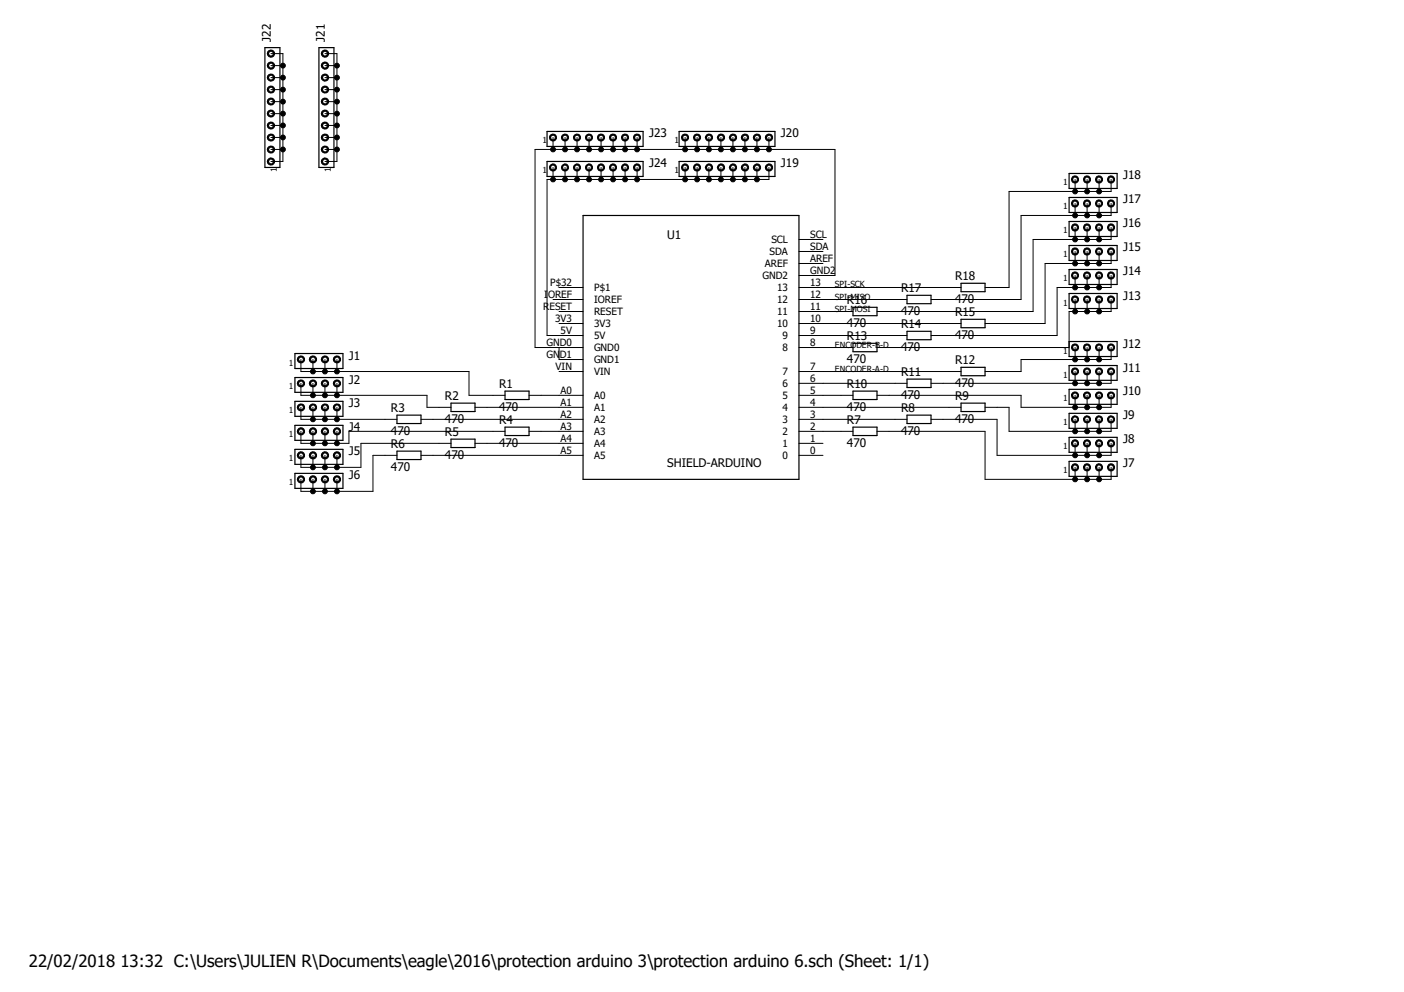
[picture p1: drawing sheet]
<svg xmlns="http://www.w3.org/2000/svg" width="297mm" height="210mm" viewBox="0 0 297 210" stroke-linecap="round" stroke-linejoin="round" font-family="sans-serif">
<defs><g id="words">
<text font-size="3.6" x="6.1" y="204.6">22/02/2018 13:32 C:\Users\JULIEN R\Documents\eagle\2016\protection arduino 3\protection arduino 6.sch (Sheet: 1/1)</text>
<g font-size="2.5">
<text x="57.3" y="8.8" transform="rotate(-90 57.3 8.8)">J22</text>
<text x="68.7" y="8.8" transform="rotate(-90 68.7 8.8)">J21</text>
<text x="137.3" y="29.1">J23</text>
<text x="165.2" y="29.1">J20</text>
<text x="137.3" y="35.4">J24</text>
<text x="165.2" y="35.4">J19</text>
<text x="237.6" y="38">J18</text>
<text x="237.6" y="43.1">J17</text>
<text x="141.1" y="50.7">U1</text>
<text x="237.6" y="53.2">J15</text>
<text x="237.6" y="48.1">J16</text>
<text x="202.1" y="59.4">R18</text>
<text x="237.6" y="58.3">J14</text>
<text x="179.2" y="64.4">R16</text>
<text x="190.6" y="61.8">R17</text>
<text x="202.1" y="64.1">470</text>
<text x="237.6" y="63.4">J13</text>
<text x="179.2" y="69.2">470</text>
<text x="190.6" y="66.7">470</text>
<text x="190.6" y="69.5">R14</text>
<text x="202.1" y="71.8">470</text>
<text x="202.1" y="66.9">R15</text>
<text x="73.8" y="76.1">J1</text>
<text x="179.2" y="76.8">470</text>
<text x="179.2" y="72">R13</text>
<text x="190.6" y="74.3">470</text>
<text x="202.1" y="77.1">R12</text>
<text x="237.6" y="73.5">J12</text>
<text x="73.8" y="81.2">J2</text>
<text x="105.6" y="82.2">R1</text>
<text x="179.2" y="82.2">R10</text>
<text x="190.6" y="79.6">R11</text>
<text x="202.1" y="81.9">470</text>
<text x="237.6" y="83.7">J10</text>
<text x="237.6" y="78.6">J11</text>
<text x="73.8" y="86.2">J3</text>
<text x="82.7" y="87.2">R3</text>
<text x="94.1" y="89.5">470</text>
<text x="94.1" y="84.7">R2</text>
<text x="105.6" y="87">470</text>
<text x="105.6" y="89.8">R4</text>
<text x="179.2" y="87">470</text>
<text x="179.2" y="89.8">R7</text>
<text x="190.6" y="84.4">470</text>
<text x="190.6" y="87.2">R8</text>
<text x="202.1" y="89.5">470</text>
<text x="202.1" y="84.7">R9</text>
<text x="237.6" y="88.7">J9</text>
<text x="73.8" y="91.3">J4</text>
<text x="82.7" y="92">470</text>
<text x="82.7" y="94.9">R6</text>
<text x="94.1" y="92.3">R5</text>
<text x="105.6" y="94.6">470</text>
<text x="179.2" y="94.6">470</text>
<text x="190.6" y="92">470</text>
<text x="237.6" y="93.8">J8</text>
<text x="73.8" y="96.4">J5</text>
<text x="73.8" y="101.4">J6</text>
<text x="82.7" y="99.7">470</text>
<text x="94.1" y="97.1">470</text>
<text x="141.1" y="98.9">SHIELD-ARDUINO</text>
<text x="237.6" y="98.9">J7</text>
</g>
<g font-size="2.1">
<text x="162.8" y="54">SDA</text>
<text x="163.2" y="51.4">SCL</text>
<text x="171.4" y="52.9">SDA</text>
<text x="171.4" y="50.3">SCL</text>
<text x="161.3" y="59.1">GND2</text>
<text x="161.8" y="56.5">AREF</text>
<text x="171.4" y="55.4">AREF</text>
<text x="171.4" y="58">GND2</text>
<text x="114.9" y="65.5">RESET</text>
<text x="115.1" y="63">IOREF</text>
<text x="116.4" y="60.5">P$32</text>
<text x="125.7" y="61.6">P$1</text>
<text x="125.7" y="64.1">IOREF</text>
<text x="164.4" y="64.1">12</text>
<text x="164.4" y="61.6">13</text>
<text x="171.4" y="65.5">11</text>
<text x="171.4" y="63">12</text>
<text x="171.4" y="60.5">13</text>
<text x="117.5" y="68.1">3V3</text>
<text x="118.6" y="70.6">5V</text>
<text x="125.7" y="66.7">RESET</text>
<text x="125.7" y="71.8">5V</text>
<text x="125.7" y="69.2">3V3</text>
<text x="164.4" y="69.2">10</text>
<text x="164.4" y="66.7">11</text>
<text x="165.6" y="71.8">9</text>
<text x="171.4" y="70.6">9</text>
<text x="171.4" y="68.1">10</text>
<text x="115.7" y="73.2">GND0</text>
<text x="115.7" y="75.7">GND1</text>
<text x="125.7" y="74.3">GND0</text>
<text x="125.7" y="76.8">GND1</text>
<text x="165.6" y="74.3">8</text>
<text x="171.4" y="73.2">8</text>
<text x="117.6" y="78.2">VIN</text>
<text x="118.6" y="83.3">A0</text>
<text x="125.7" y="79.4">VIN</text>
<text x="165.6" y="81.9">6</text>
<text x="165.6" y="79.4">7</text>
<text x="171.4" y="83.3">5</text>
<text x="171.4" y="80.8">6</text>
<text x="171.4" y="78.2">7</text>
<text x="118.6" y="85.9">A1</text>
<text x="118.6" y="88.4">A2</text>
<text x="125.7" y="84.4">A0</text>
<text x="125.7" y="87">A1</text>
<text x="125.7" y="89.5">A2</text>
<text x="165.6" y="89.5">3</text>
<text x="165.6" y="87">4</text>
<text x="165.6" y="84.4">5</text>
<text x="171.4" y="88.4">3</text>
<text x="171.4" y="85.9">4</text>
<text x="118.6" y="90.9">A3</text>
<text x="118.6" y="93.5">A4</text>
<text x="125.7" y="92">A3</text>
<text x="125.7" y="94.6">A4</text>
<text x="165.6" y="94.6">1</text>
<text x="165.6" y="92">2</text>
<text x="171.4" y="93.5">1</text>
<text x="171.4" y="90.9">2</text>
<text x="118.6" y="96">A5</text>
<text x="125.7" y="97.1">A5</text>
<text x="165.6" y="97.1">0</text>
<text x="171.4" y="96">0</text>
</g>
<g font-size="1.8">
<text x="114.8" y="30.4">1</text>
<text x="142.7" y="30.4">1</text>
<text x="58.6" y="36.4" transform="rotate(-90 58.6 36.4)">1</text>
<text x="70" y="36.4" transform="rotate(-90 70 36.4)">1</text>
<text x="114.8" y="36.7">1</text>
<text x="142.7" y="36.7">1</text>
<text x="224.9" y="39.2">1</text>
<text x="224.9" y="44.3">1</text>
<text x="224.9" y="49.4">1</text>
<text x="224.9" y="59.6">1</text>
<text x="224.9" y="54.5">1</text>
<text x="176.7" y="65.9">SPI-MOSI</text>
<text x="176.7" y="63.4">SPI-MISO</text>
<text x="176.7" y="60.8">SPI-SCK</text>
<text x="224.9" y="64.6">1</text>
<text x="61.1" y="77.3">1</text>
<text x="176.7" y="73.5">ENCODER-B-D</text>
<text x="224.9" y="74.8">1</text>
<text x="61.1" y="82.4">1</text>
<text x="176.7" y="78.6">ENCODER-A-D</text>
<text x="224.9" y="79.9">1</text>
<text x="61.1" y="87.5">1</text>
<text x="224.9" y="84.9">1</text>
<text x="61.1" y="92.5">1</text>
<text x="224.9" y="90">1</text>
<text x="224.9" y="95.1">1</text>
<text x="61.1" y="97.6">1</text>
<text x="224.9" y="100.2">1</text>
<text x="61.1" y="102.7">1</text>
</g>
</g></defs>
<path d="M54.9 4.3l187.2 104M242.1 4.3l-187.2 104" fill="none" stroke="#fff" stroke-width=".21"/>
<g fill="none" stroke="#000" stroke-width=".21">
<path d="M56.6 18.6a.77 .77 0 0 1 1.3-.2 .77 .77 0 0 1-.3 1.3 .77 .77 0 0 1-1-.7h.2a.51 .51 0 0 1 .6-.6 .51 .51 0 0 1 .3 .8 .51 .51 0 0 1-.8 0l-.1-.2h-.2zM56.6 16a.77 .77 0 0 1 1.3-.1 .77 .77 0 0 1-.3 1.2 .77 .77 0 0 1-1-.7h.2a.51 .51 0 0 1 .6-.6 .51 .51 0 0 1 .3 .8 .51 .51 0 0 1-.8 0l-.1-.2h-.2zM56.6 13.5a.77 .77 0 0 1 1.3-.2 .77 .77 0 0 1-.3 1.3 .77 .77 0 0 1-1-.7h.2a.51 .51 0 0 1 .6-.6 .51 .51 0 0 1 .3 .8 .51 .51 0 0 1-.8 0l-.1-.2h-.2zM56.6 11a.77 .77 0 0 1 1.3-.2 .77 .77 0 0 1-.3 1.2 .77 .77 0 0 1-1-.7h.2a.51 .51 0 0 1 .6-.5 .51 .51 0 0 1 .3 .8 .51 .51 0 0 1-.8 0l-.1-.3h-.2zM57.3 11.3h2.6v22.9h-2.6M57.3 19h2.6M57.3 16.4h2.6M57.3 13.9h2.6M68.1 18.6a.77 .77 0 0 1 1.2-.2 .77 .77 0 0 1-.2 1.3 .77 .77 0 0 1-1.1-.7h.2a.5 .5 0 0 1 .6-.6 .5 .5 0 0 1 .4 .7 .5 .5 0 0 1-.8 .2l-.2-.3h-.2zM68.1 16a.77 .77 0 0 1 1.2-.1 .77 .77 0 0 1-.2 1.2 .77 .77 0 0 1-1.1-.7h.2a.51 .51 0 0 1 .7-.5 .51 .51 0 0 1 .3 .7 .51 .51 0 0 1-.8 .2l-.2-.4h-.2zM68.1 13.5a.77 .77 0 0 1 1.2-.2 .77 .77 0 0 1-.2 1.3 .77 .77 0 0 1-1.1-.7h.2a.51 .51 0 0 1 .7-.5 .51 .51 0 0 1 .3 .7 .51 .51 0 0 1-.8 .2l-.2-.4h-.2zM68.1 11a.77 .77 0 0 1 1.2-.2 .77 .77 0 0 1-.2 1.2 .77 .77 0 0 1-1.1-.7h.2a.51 .51 0 0 1 .7-.4 .51 .51 0 0 1 .3 .7 .51 .51 0 0 1-.8 .2l-.2-.5h-.2z"/>
<path d="M68.7 11.3h2.6v22.9h-2.6M68.7 19h2.6M68.7 16.4h2.6M68.7 13.9h2.6M56.6 33.8a.77 .77 0 0 1 1.3-.1 .77 .77 0 0 1-.3 1.2 .77 .77 0 0 1-1-.7h.2a.51 .51 0 0 1 .7-.6 .51 .51 0 0 1 .2 .8 .51 .51 0 0 1-.8 0l-.1-.2h-.2zM56.6 31.3a.77 .77 0 0 1 1.3-.2 .77 .77 0 0 1-.3 1.3 .77 .77 0 0 1-1-.8h.2a.51 .51 0 0 1 .7-.5 .51 .51 0 0 1 .2 .8 .51 .51 0 0 1-.8 0l-.1-.3h-.2zM56.6 28.7a.77 .77 0 0 1 1.3-.1 .77 .77 0 0 1-.3 1.2 .77 .77 0 0 1-1-.7h.2a.51 .51 0 0 1 .7-.5 .51 .51 0 0 1 .2 .8 .51 .51 0 0 1-.8-.1l-.1-.2h-.2zM56.6 26.2a.77 .77 0 0 1 1.3-.2 .77 .77 0 0 1-.3 1.3 .77 .77 0 0 1-1-.8h.2a.51 .51 0 0 1 .7-.5 .51 .51 0 0 1 .2 .8 .51 .51 0 0 1-.8 0l-.1-.3h-.2zM56.6 23.7a.77 .77 0 0 1 1.3-.2 .77 .77 0 0 1-.3 1.2 .77 .77 0 0 1-1-.7h.2a.51 .51 0 0 1 .6-.5 .51 .51 0 0 1 .3 .8 .51 .51 0 0 1-.8 0l-.1-.3h-.2zM56.6 21.1a.77 .77 0 0 1 1.3-.1 .77 .77 0 0 1-.3 1.2 .77 .77 0 0 1-1-.7h.2a.51 .51 0 0 1 .6-.6 .51 .51 0 0 1 .3 .8 .51 .51 0 0 1-.8 0l-.1-.2h-.2zM57.3 31.6h2.6M57.3 29.1h2.6"/>
<path d="M57.3 26.5h2.6M57.3 24h2.6M57.3 21.5h2.6M68.1 33.8a.77 .77 0 0 1 1.2-.1 .77 .77 0 0 1-.3 1.2 .77 .77 0 0 1-1-.7h.2a.51 .51 0 0 1 .7-.6 .51 .51 0 0 1 .3 .8 .51 .51 0 0 1-.9 0l-.1-.2h-.2zM68.1 31.3a.77 .77 0 0 1 1.2-.2 .77 .77 0 0 1-.3 1.3 .77 .77 0 0 1-1-.8h.2a.51 .51 0 0 1 .7-.5 .51 .51 0 0 1 .3 .7 .51 .51 0 0 1-.8 .2l-.2-.4h-.2zM68.1 28.7a.77 .77 0 0 1 1.2-.1 .77 .77 0 0 1-.3 1.2 .77 .77 0 0 1-1-.7h.2a.51 .51 0 0 1 .7-.5 .51 .51 0 0 1 .3 .7 .51 .51 0 0 1-.8 .2l-.2-.4h-.2zM68.1 26.2a.77 .77 0 0 1 1.2-.2 .77 .77 0 0 1-.3 1.3 .77 .77 0 0 1-1-.8h.2a.5 .5 0 0 1 .6-.4 .5 .5 0 0 1 .4 .7 .5 .5 0 0 1-.8 .2l-.2-.5h-.2zM68.1 23.7a.77 .77 0 0 1 1.2-.2 .77 .77 0 0 1-.2 1.2 .77 .77 0 0 1-1.1-.7h.2a.5 .5 0 0 1 .6-.5 .5 .5 0 0 1 .4 .7 .5 .5 0 0 1-.8 .2l-.2-.4h-.2zM68.1 21.1a.77 .77 0 0 1 1.2-.1 .77 .77 0 0 1-.2 1.2 .77 .77 0 0 1-1.1-.7h.2a.5 .5 0 0 1 .6-.5 .5 .5 0 0 1 .4 .7 .5 .5 0 0 1-.8 .2l-.2-.4h-.2zM68.7 31.6h2.6M68.7 29.1h2.6M68.7 26.5h2.6"/>
<path d="M68.7 24h2.6M68.7 21.5h2.6M116.3 28.7a.75 .75 0 0 1 1.3-.1 .75 .75 0 0 1-.3 1.2 .75 .75 0 0 1-1.1-.7h.3a.5 .5 0 0 1 .7-.4 .5 .5 0 0 1 .1 .8 .5 .5 0 0 1-.8-.2v-.2h-.3zM116.3 35.1a.75 .75 0 0 1 1.3-.2 .75 .75 0 0 1-.3 1.2 .75 .75 0 0 1-1.1-.7h.3a.5 .5 0 0 1 .7-.4 .5 .5 0 0 1 .2 .8 .5 .5 0 0 1-.9-.1v-.3h-.3zM117 29.1v2.5M117 35.4v2.6M118.9 28.7a.75 .75 0 0 1 1.2-.1 .75 .75 0 0 1-.3 1.2 .75 .75 0 0 1-1-.7h.2a.5 .5 0 0 1 .7-.4 .5 .5 0 0 1 .2 .8 .5 .5 0 0 1-.8-.2l-.1-.2h-.2zM118.9 35.1a.75 .75 0 0 1 1.2-.2 .75 .75 0 0 1-.3 1.2 .75 .75 0 0 1-1-.7h.2a.5 .5 0 0 1 .8-.4 .5 .5 0 0 1 .1 .8 .5 .5 0 0 1-.8-.1l-.1-.3h-.2zM119.5 29.1v2.5M119.5 35.4v2.6M121.4 28.7a.75 .75 0 0 1 1.2-.1 .75 .75 0 0 1-.3 1.2 .75 .75 0 0 1-1-.7h.3a.5 .5 0 0 1 .7-.4 .5 .5 0 0 1 .1 .8 .5 .5 0 0 1-.8-.2v-.2h-.3zM121.4 35.1a.75 .75 0 0 1 1.2-.2 .75 .75 0 0 1-.3 1.2 .75 .75 0 0 1-1-.7h.3a.5 .5 0 0 1 .7-.4 .5 .5 0 0 1 .1 .8 .5 .5 0 0 1-.8-.1v-.3h-.3z"/>
<path d="M122.1 29.1v2.5M122.1 35.4v2.6M123.9 28.7a.75 .75 0 0 1 1.3-.1 .75 .75 0 0 1-.3 1.2 .75 .75 0 0 1-1-.7h.2a.5 .5 0 0 1 .7-.4 .5 .5 0 0 1 .2 .8 .5 .5 0 0 1-.8-.2l-.1-.2h-.2zM123.9 35.1a.75 .75 0 0 1 1.3-.2 .75 .75 0 0 1-.3 1.2 .75 .75 0 0 1-1-.7h.2a.5 .5 0 0 1 .7-.4 .5 .5 0 0 1 .2 .8 .5 .5 0 0 1-.8-.1l-.1-.3h-.2zM124.6 29.1v2.5M124.6 35.4v2.6M126.7 28.5a.75 .75 0 0 1 1.1 .3 .75 .75 0 0 1-.5 1 .75 .75 0 0 1-.9-.7h.3a.5 .5 0 0 1 .7-.4 .5 .5 0 0 1 .1 .8 .5 .5 0 0 1-.8-.2v-.2h-.3zM126.7 34.8a.75 .75 0 0 1 1.1 .3 .75 .75 0 0 1-.5 1.1 .75 .75 0 0 1-.9-.8h.3a.5 .5 0 0 1 .7-.4 .5 .5 0 0 1 .1 .8 .5 .5 0 0 1-.8-.1v-.3h-.3zM127.2 29.1v2.5M127.2 35.4v2.6M129.2 28.5a.75 .75 0 0 1 1.2 .3 .75 .75 0 0 1-.5 1 .75 .75 0 0 1-1-.7h.3a.5 .5 0 0 1 .7-.4 .5 .5 0 0 1 .1 .8 .5 .5 0 0 1-.8-.2v-.2h-.3zM129.2 34.8a.75 .75 0 0 1 1.2 .3 .75 .75 0 0 1-.5 1.1 .75 .75 0 0 1-1-.8h.3a.5 .5 0 0 1 .7-.4 .5 .5 0 0 1 .2 .8 .5 .5 0 0 1-.9-.1v-.3h-.3z"/>
<path d="M129.7 29.1v2.5M129.7 35.4v2.6M131.8 28.5a.75 .75 0 0 1 1.1 .3 .75 .75 0 0 1-.5 1 .75 .75 0 0 1-.9-.7h.2a.5 .5 0 0 1 .7-.4 .5 .5 0 0 1 .2 .8 .5 .5 0 0 1-.8-.2l-.1-.2h-.2zM131.8 34.8a.75 .75 0 0 1 1.1 .3 .75 .75 0 0 1-.5 1.1 .75 .75 0 0 1-.9-.8h.2a.5 .5 0 0 1 .8-.4 .5 .5 0 0 1 .1 .8 .5 .5 0 0 1-.8-.1l-.1-.3h-.2zM132.2 29.1v2.5M132.2 35.4v2.6M134.3 28.5a.75 .75 0 0 1 1.2 .3 .75 .75 0 0 1-.6 1 .75 .75 0 0 1-.9-.7h.3a.5 .5 0 0 1 .7-.4 .5 .5 0 0 1 .1 .8 .5 .5 0 0 1-.8-.2v-.2h-.3zM134.3 34.8a.75 .75 0 0 1 1.2 .3 .75 .75 0 0 1-.6 1.1 .75 .75 0 0 1-.9-.8h.3a.5 .5 0 0 1 .7-.4 .5 .5 0 0 1 .1 .8 .5 .5 0 0 1-.8-.1v-.3h-.3zM134.8 29.1v2.5M134.8 35.4v2.6M144.5 28.5a.75 .75 0 0 1 1.1 .3 .75 .75 0 0 1-.5 1 .75 .75 0 0 1-.9-.7h.2a.5 .5 0 0 1 .7-.4 .5 .5 0 0 1 .2 .8 .5 .5 0 0 1-.8-.2l-.1-.2h-.2zM144.5 34.8a.75 .75 0 0 1 1.1 .3 .75 .75 0 0 1-.5 1.1 .75 .75 0 0 1-.9-.8h.2a.5 .5 0 0 1 .8-.4 .5 .5 0 0 1 .1 .8 .5 .5 0 0 1-.8-.1l-.1-.3h-.2z"/>
<path d="M144.9 29.1v2.5M144.9 35.4v2.6M147 28.5a.75 .75 0 0 1 1.2 .3 .75 .75 0 0 1-.6 1 .75 .75 0 0 1-.9-.7h.3a.5 .5 0 0 1 .7-.4 .5 .5 0 0 1 .1 .8 .5 .5 0 0 1-.8-.2v-.2h-.3zM147 34.8a.75 .75 0 0 1 1.2 .3 .75 .75 0 0 1-.6 1.1 .75 .75 0 0 1-.9-.8h.3a.5 .5 0 0 1 .7-.4 .5 .5 0 0 1 .1 .8 .5 .5 0 0 1-.8-.1v-.3h-.3zM147.5 29.1v2.5M147.5 35.4v2.6M149.6 28.5a.77 .77 0 0 1 1.1 .3 .77 .77 0 0 1-.6 1.1 .77 .77 0 0 1-.9-.8h.3a.51 .51 0 0 1 .6-.5 .51 .51 0 0 1 .3 .8 .51 .51 0 0 1-.8-.1l-.1-.2h-.3zM149.6 34.8a.77 .77 0 0 1 1.1 .4 .77 .77 0 0 1-.6 1 .77 .77 0 0 1-.9-.8h.3a.51 .51 0 0 1 .6-.5 .51 .51 0 0 1 .3 .8 .51 .51 0 0 1-.8 0l-.1-.3h-.3zM150 29.1v2.5M150 35.4v2.6M152.1 28.5a.77 .77 0 0 1 1.1 .3 .77 .77 0 0 1-.5 1.1 .77 .77 0 0 1-.9-.8h.2a.51 .51 0 0 1 .7-.5 .51 .51 0 0 1 .2 .8 .51 .51 0 0 1-.8-.1l-.1-.2h-.2zM152.1 34.8a.77 .77 0 0 1 1.1 .4 .77 .77 0 0 1-.5 1 .77 .77 0 0 1-.9-.8h.2a.51 .51 0 0 1 .7-.5 .51 .51 0 0 1 .2 .8 .51 .51 0 0 1-.8 0l-.1-.3h-.2z"/>
<path d="M152.5 29.1v2.5M152.5 35.4v2.6M154.6 28.5a.77 .77 0 0 1 1.2 .3 .77 .77 0 0 1-.6 1.1 .77 .77 0 0 1-.9-.8h.3a.51 .51 0 0 1 .6-.5 .51 .51 0 0 1 .3 .8 .51 .51 0 0 1-.9-.1v-.2h-.3zM154.6 34.8a.77 .77 0 0 1 1.2 .4 .77 .77 0 0 1-.6 1 .77 .77 0 0 1-.9-.8h.3a.51 .51 0 0 1 .6-.5 .51 .51 0 0 1 .3 .8 .51 .51 0 0 1-.9 0v-.3h-.3zM155.1 29.1v2.5M155.1 35.4v2.6M156.9 35.1a.77 .77 0 0 1 1.3-.2 .77 .77 0 0 1-.3 1.3 .77 .77 0 0 1-1.1-.8h.3a.51 .51 0 0 1 .7-.5 .51 .51 0 0 1 .2 .8 .51 .51 0 0 1-.8 0l-.1-.3h-.3zM157.2 28.5a.77 .77 0 0 1 1.1 .3 .77 .77 0 0 1-.6 1.1 .77 .77 0 0 1-.9-.8h.3a.51 .51 0 0 1 .7-.5 .51 .51 0 0 1 .2 .8 .51 .51 0 0 1-.8-.1l-.1-.2h-.3zM157.6 29.1v2.5M157.6 35.4v2.6M159.5 35.1a.77 .77 0 0 1 1.2-.2 .77 .77 0 0 1-.3 1.3 .77 .77 0 0 1-1-.8h.2a.51 .51 0 0 1 .7-.5 .51 .51 0 0 1 .3 .8 .51 .51 0 0 1-.9 0l-.1-.3h-.2zM159.7 28.5a.77 .77 0 0 1 1.2 .3 .77 .77 0 0 1-.6 1.1 .77 .77 0 0 1-.9-.8h.2a.51 .51 0 0 1 .7-.5 .51 .51 0 0 1 .3 .8 .51 .51 0 0 1-.9-.1l-.1-.2h-.2z"/>
<path d="M160.1 29.1v2.5M160.1 35.4v2.6M162 35.1a.77 .77 0 0 1 1.3-.2 .77 .77 0 0 1-.3 1.3 .77 .77 0 0 1-1.1-.8h.3a.51 .51 0 0 1 .6-.5 .51 .51 0 0 1 .3 .8 .51 .51 0 0 1-.8 0l-.1-.3h-.3zM162.3 28.5a.77 .77 0 0 1 1.1 .3 .77 .77 0 0 1-.6 1.1 .77 .77 0 0 1-.9-.8h.3a.51 .51 0 0 1 .6-.5 .51 .51 0 0 1 .3 .8 .51 .51 0 0 1-.8-.1l-.1-.2h-.3zM162.7 35.4v2.6h-47v33h7.7M162.7 29.1v2.5M227 37.3a.76 .76 0 0 1 1.1 .3 .76 .76 0 0 1-.5 1.1 .76 .76 0 0 1-.9-.7h.2a.5 .5 0 0 1 .8-.4 .5 .5 0 0 1 .1 .8 .5 .5 0 0 1-.8-.2l-.1-.2h-.2zM227.5 38v2.5M229.5 37.3a.76 .76 0 0 1 1.2 .3 .76 .76 0 0 1-.5 1.1 .76 .76 0 0 1-1-.7h.3a.5 .5 0 0 1 .7-.4 .5 .5 0 0 1 .1 .8 .5 .5 0 0 1-.8-.2v-.2h-.3zM230 38v2.5M232.1 37.3a.76 .76 0 0 1 1.1 .3 .76 .76 0 0 1-.5 1.1 .76 .76 0 0 1-.9-.7h.2a.5 .5 0 0 1 .7-.4 .5 .5 0 0 1 .2 .8 .5 .5 0 0 1-.8-.2l-.1-.2h-.2zM232.5 38v2.5"/>
<path d="M234.6 37.3a.76 .76 0 0 1 1.2 .3 .76 .76 0 0 1-.5 1.1 .76 .76 0 0 1-1-.7h.3a.5 .5 0 0 1 .7-.4 .5 .5 0 0 1 .1 .8 .5 .5 0 0 1-.8-.2v-.2h-.3zM235.1 38v2.5h-21.6v20.3h-5.1M169 58.3h7.7v-26.7h-63.5v41.9h10.2M169 55.8h5.1M169 53.2h5.1M169 50.7h5.1M227 57.7a.76 .76 0 0 1 1.1 .2 .76 .76 0 0 1-.5 1.1 .76 .76 0 0 1-.9-.7h.2a.5 .5 0 0 1 .7-.5 .5 .5 0 0 1 .2 .9 .5 .5 0 0 1-.8-.2l-.1-.2h-.2zM227 52.6a.76 .76 0 0 1 1.1 .3 .76 .76 0 0 1-.5 1 .76 .76 0 0 1-.9-.7h.2a.5 .5 0 0 1 .8-.4 .5 .5 0 0 1 .1 .8 .5 .5 0 0 1-.8-.1l-.1-.3h-.2zM227 47.5a.76 .76 0 0 1 1.1 .3 .76 .76 0 0 1-.5 1 .76 .76 0 0 1-.9-.7h.2a.5 .5 0 0 1 .8-.4 .5 .5 0 0 1 .1 .8 .5 .5 0 0 1-.8-.1l-.1-.3h-.2zM227 42.4a.76 .76 0 0 1 1.1 .3 .76 .76 0 0 1-.5 1.1 .76 .76 0 0 1-.9-.7h.2a.5 .5 0 0 1 .8-.5 .5 .5 0 0 1 .1 .9 .5 .5 0 0 1-.8-.2l-.1-.2h-.2zM227.5 43.1v2.5M227.5 48.1v2.6"/>
<path d="M227.5 53.2v2.6M227.5 58.3v2.5M229.5 57.7a.76 .76 0 0 1 1.2 .2 .76 .76 0 0 1-.5 1.1 .76 .76 0 0 1-1-.7h.3a.5 .5 0 0 1 .7-.5 .5 .5 0 0 1 .1 .9 .5 .5 0 0 1-.8-.2v-.2h-.3zM229.5 52.6a.76 .76 0 0 1 1.2 .3 .76 .76 0 0 1-.5 1 .76 .76 0 0 1-1-.7h.3a.5 .5 0 0 1 .7-.4 .5 .5 0 0 1 .1 .8 .5 .5 0 0 1-.8-.1v-.3h-.3zM229.5 47.5a.76 .76 0 0 1 1.2 .3 .76 .76 0 0 1-.5 1 .76 .76 0 0 1-1-.7h.3a.5 .5 0 0 1 .7-.4 .5 .5 0 0 1 .1 .8 .5 .5 0 0 1-.8-.1v-.3h-.3zM229.5 42.4a.76 .76 0 0 1 1.2 .3 .76 .76 0 0 1-.5 1.1 .76 .76 0 0 1-1-.7h.3a.5 .5 0 0 1 .7-.5 .5 .5 0 0 1 .1 .9 .5 .5 0 0 1-.8-.2v-.2h-.3zM230 43.1v2.5M230 48.1v2.6M230 53.2v2.6M230 58.3v2.5M232.1 57.7a.76 .76 0 0 1 1.1 .2 .76 .76 0 0 1-.5 1.1 .76 .76 0 0 1-.9-.7h.2a.5 .5 0 0 1 .7-.5 .5 .5 0 0 1 .2 .9 .5 .5 0 0 1-.8-.2l-.1-.2h-.2zM232.1 52.6a.76 .76 0 0 1 1.1 .3 .76 .76 0 0 1-.5 1 .76 .76 0 0 1-.9-.7h.2a.5 .5 0 0 1 .7-.4 .5 .5 0 0 1 .2 .8 .5 .5 0 0 1-.8-.1l-.1-.3h-.2z"/>
<path d="M232.1 47.5a.76 .76 0 0 1 1.1 .3 .76 .76 0 0 1-.5 1 .76 .76 0 0 1-.9-.7h.2a.5 .5 0 0 1 .7-.4 .5 .5 0 0 1 .2 .8 .5 .5 0 0 1-.8-.1l-.1-.3h-.2zM232.1 42.4a.76 .76 0 0 1 1.1 .3 .76 .76 0 0 1-.5 1.1 .76 .76 0 0 1-.9-.7h.2a.5 .5 0 0 1 .7-.5 .5 .5 0 0 1 .2 .9 .5 .5 0 0 1-.8-.2l-.1-.2h-.2zM232.5 43.1v2.5M232.5 48.1v2.6M232.5 53.2v2.6M232.5 58.3v2.5M234.6 57.7a.76 .76 0 0 1 1.1 .2 .76 .76 0 0 1-.4 1.1 .76 .76 0 0 1-1-.7h.3a.5 .5 0 0 1 .7-.5 .5 .5 0 0 1 .1 .9 .5 .5 0 0 1-.8-.2v-.2h-.3zM234.6 52.6a.76 .76 0 0 1 1.1 .3 .76 .76 0 0 1-.4 1 .76 .76 0 0 1-1-.7h.3a.5 .5 0 0 1 .7-.4 .5 .5 0 0 1 .1 .8 .5 .5 0 0 1-.8-.1v-.3h-.3zM234.6 47.5a.76 .76 0 0 1 1.1 .3 .76 .76 0 0 1-.4 1 .76 .76 0 0 1-1-.7h.3a.5 .5 0 0 1 .7-.4 .5 .5 0 0 1 .1 .8 .5 .5 0 0 1-.8-.1v-.3h-.3zM234.6 42.4a.76 .76 0 0 1 1.1 .3 .76 .76 0 0 1-.4 1.1 .76 .76 0 0 1-1-.7h.3a.5 .5 0 0 1 .7-.5 .5 .5 0 0 1 .1 .9 .5 .5 0 0 1-.8-.2v-.2h-.3zM235.1 58.3v2.5h-11.5v10.2h-26.6M235.1 43.1v2.5h-19.1v17.8h-19"/>
<path d="M235.1 48.1v2.6h-16.5v15.2h-33.1M235.1 53.2v2.6h-14v12.7h-12.7M63 75.7a.77 .77 0 0 1 1.2-.2 .77 .77 0 0 1-.2 1.3 .77 .77 0 0 1-1.1-.7h.3a.51 .51 0 0 1 .6-.6 .51 .51 0 0 1 .3 .8 .51 .51 0 0 1-.9 0v-.2h-.3zM63.7 76.1v2.5h35.5v5.1h7.6M65.5 75.7a.77 .77 0 0 1 1.3-.2 .77 .77 0 0 1-.3 1.3 .77 .77 0 0 1-1.1-.7h.3a.51 .51 0 0 1 .6-.6 .51 .51 0 0 1 .3 .8 .51 .51 0 0 1-.8 0l-.1-.2h-.3zM66.2 76.1v2.5M68.1 75.7a.77 .77 0 0 1 1.2-.2 .77 .77 0 0 1-.2 1.3 .77 .77 0 0 1-1.1-.7h.2a.5 .5 0 0 1 .6-.5 .5 .5 0 0 1 .4 .6 .5 .5 0 0 1-.8 .3l-.2-.4h-.2zM68.7 76.1v2.5M70.6 75.7a.77 .77 0 0 1 1.3-.2 .77 .77 0 0 1-.3 1.3 .77 .77 0 0 1-1.1-.7h.3a.5 .5 0 0 1 .6-.5 .5 .5 0 0 1 .3 .6 .5 .5 0 0 1-.7 .3l-.2-.4h-.3zM71.3 76.1v2.5M117 63.4h6.4M118.3 60.8h5.1"/>
<path d="M118.3 65.9h5.1M118.3 68.5h5.1M118.3 73.5v2.6h5.1M118.3 78.6h5.1M169 60.8h34.3M169 63.4h22.9M169 65.9h11.5M169 68.5h34.3M169 71h22.9M169 73.5h11.5M169 78.6h34.3M227 78a.76 .76 0 0 1 1.1 .3 .76 .76 0 0 1-.5 1 .76 .76 0 0 1-.9-.7h.2a.5 .5 0 0 1 .7-.4 .5 .5 0 0 1 .2 .8 .5 .5 0 0 1-.8-.2l-.1-.2h-.2z"/>
<path d="M227 72.9a.76 .76 0 0 1 1.1 .3 .76 .76 0 0 1-.5 1 .76 .76 0 0 1-.9-.7h.2a.5 .5 0 0 1 .7-.4 .5 .5 0 0 1 .2 .8 .5 .5 0 0 1-.8-.2l-.1-.2h-.2zM227 62.7a.76 .76 0 0 1 1.1 .3 .76 .76 0 0 1-.5 1.1 .76 .76 0 0 1-.9-.7h.2a.5 .5 0 0 1 .7-.5 .5 .5 0 0 1 .2 .8 .5 .5 0 0 1-.8-.1l-.1-.2h-.2zM227.5 63.4v2.5M227.5 73.5v2.6M227.5 78.6v2.5M229.5 78a.76 .76 0 0 1 1.2 .3 .76 .76 0 0 1-.5 1 .76 .76 0 0 1-1-.7h.3a.5 .5 0 0 1 .7-.4 .5 .5 0 0 1 .1 .8 .5 .5 0 0 1-.8-.2v-.2h-.3zM229.5 72.9a.76 .76 0 0 1 1.2 .3 .76 .76 0 0 1-.5 1 .76 .76 0 0 1-1-.7h.3a.5 .5 0 0 1 .7-.4 .5 .5 0 0 1 .1 .8 .5 .5 0 0 1-.8-.2v-.2h-.3zM229.5 62.7a.76 .76 0 0 1 1.2 .3 .76 .76 0 0 1-.5 1.1 .76 .76 0 0 1-1-.7h.3a.5 .5 0 0 1 .7-.5 .5 .5 0 0 1 .1 .8 .5 .5 0 0 1-.8-.1v-.2h-.3zM230 63.4v2.5M230 73.5v2.6M230 78.6v2.5M232.1 78a.76 .76 0 0 1 1.1 .3 .76 .76 0 0 1-.5 1 .76 .76 0 0 1-.9-.7h.2a.5 .5 0 0 1 .7-.4 .5 .5 0 0 1 .2 .8 .5 .5 0 0 1-.8-.2l-.1-.2h-.2z"/>
<path d="M232.1 72.9a.76 .76 0 0 1 1.1 .3 .76 .76 0 0 1-.5 1 .76 .76 0 0 1-.9-.7h.2a.5 .5 0 0 1 .7-.4 .5 .5 0 0 1 .2 .8 .5 .5 0 0 1-.8-.2l-.1-.2h-.2zM232.1 62.7a.76 .76 0 0 1 1.1 .3 .76 .76 0 0 1-.5 1.1 .76 .76 0 0 1-.9-.7h.2a.5 .5 0 0 1 .7-.5 .5 .5 0 0 1 .2 .8 .5 .5 0 0 1-.8-.1l-.1-.2h-.2zM232.5 63.4v2.5M232.5 73.5v2.6M232.5 78.6v2.5M234.6 78a.76 .76 0 0 1 1.1 .3 .76 .76 0 0 1-.4 1 .76 .76 0 0 1-1-.7h.3a.5 .5 0 0 1 .7-.4 .5 .5 0 0 1 .1 .8 .5 .5 0 0 1-.8-.2v-.2h-.3zM234.6 72.9a.76 .76 0 0 1 1.1 .3 .76 .76 0 0 1-.4 1 .76 .76 0 0 1-1-.7h.3a.5 .5 0 0 1 .7-.4 .5 .5 0 0 1 .1 .8 .5 .5 0 0 1-.8-.2v-.2h-.3zM234.6 62.7a.76 .76 0 0 1 1.1 .3 .76 .76 0 0 1-.4 1.1 .76 .76 0 0 1-1-.7h.3a.5 .5 0 0 1 .7-.5 .5 .5 0 0 1 .1 .8 .5 .5 0 0 1-.8-.1v-.2h-.3zM235.1 63.4v2.5h-8.9v7.6h-40.7M235.1 73.5v2.6h-19.1v2.5h-7.6M235.1 78.6v2.5h-38.1M63 80.8a.77 .77 0 0 1 1.3-.2 .77 .77 0 0 1-.4 1.3 .77 .77 0 0 1-1-.8h.3a.51 .51 0 0 1 .6-.5 .51 .51 0 0 1 .3 .8 .51 .51 0 0 1-.9 0v-.3h-.3z"/>
<path d="M63 85.9a.77 .77 0 0 1 1.3-.2 .77 .77 0 0 1-.4 1.2 .77 .77 0 0 1-1-.7h.3a.51 .51 0 0 1 .6-.5 .51 .51 0 0 1 .3 .8 .51 .51 0 0 1-.9-.1v-.2h-.3zM63.2 90.6a.78 .78 0 0 1 1.2 .4 .78 .78 0 0 1-.6 1 .78 .78 0 0 1-.9-.7h.3a.51 .51 0 0 1 .6-.6 .51 .51 0 0 1 .3 .8 .51 .51 0 0 1-.9 0v-.2h-.3zM63.2 95.7a.78 .78 0 0 1 1.2 .4 .78 .78 0 0 1-.6 1 .78 .78 0 0 1-.9-.7h.3a.51 .51 0 0 1 .6-.6 .51 .51 0 0 1 .3 .8 .51 .51 0 0 1-.9 0v-.2h-.3zM63.7 81.1v2.6h26.6v2.5h5.1M63.7 86.2v2.5h20.3M63.7 91.3v2.5h10.1v-2.5h33M65.5 80.8a.77 .77 0 0 1 1.3-.2 .77 .77 0 0 1-.3 1.3 .77 .77 0 0 1-1.1-.8h.3a.51 .51 0 0 1 .7-.5 .51 .51 0 0 1 .2 .8 .51 .51 0 0 1-.8 0l-.1-.3h-.3zM65.5 85.9a.77 .77 0 0 1 1.3-.2 .77 .77 0 0 1-.3 1.2 .77 .77 0 0 1-1.1-.7h.3a.51 .51 0 0 1 .7-.5 .51 .51 0 0 1 .2 .8 .51 .51 0 0 1-.8-.1l-.1-.2h-.3zM65.8 90.6a.78 .78 0 0 1 1.1 .4 .78 .78 0 0 1-.5 1 .78 .78 0 0 1-1-.7h.3a.51 .51 0 0 1 .7-.6 .51 .51 0 0 1 .2 .8 .51 .51 0 0 1-.8 0l-.1-.2h-.3zM65.8 95.7a.78 .78 0 0 1 1.1 .4 .78 .78 0 0 1-.5 1 .78 .78 0 0 1-1-.7h.3a.51 .51 0 0 1 .7-.6 .51 .51 0 0 1 .2 .8 .51 .51 0 0 1-.8 0l-.1-.2h-.3zM66.2 81.1v2.6M66.2 86.2v2.5"/>
<path d="M66.2 91.3v2.5M66.2 96.4v2.5M68.1 80.8a.77 .77 0 0 1 1.2-.2 .77 .77 0 0 1-.3 1.3 .77 .77 0 0 1-1-.8h.2a.5 .5 0 0 1 .6-.5 .5 .5 0 0 1 .4 .7 .5 .5 0 0 1-.8 .2l-.2-.4h-.2zM68.1 85.9a.77 .77 0 0 1 1.2-.2 .77 .77 0 0 1-.3 1.2 .77 .77 0 0 1-1-.7h.2a.51 .51 0 0 1 .7-.5 .51 .51 0 0 1 .3 .7 .51 .51 0 0 1-.8 .2l-.2-.4h-.2zM68.3 90.6a.78 .78 0 0 1 1.2 .4 .78 .78 0 0 1-.6 1 .78 .78 0 0 1-.9-.7h.2a.51 .51 0 0 1 .7-.6 .51 .51 0 0 1 .3 .8 .51 .51 0 0 1-.9 0l-.1-.2h-.2zM68.3 95.7a.78 .78 0 0 1 1.2 .4 .78 .78 0 0 1-.6 1 .78 .78 0 0 1-.9-.7h.2a.51 .51 0 0 1 .7-.6 .51 .51 0 0 1 .3 .8 .51 .51 0 0 1-.9 0l-.1-.2h-.2zM68.7 81.1v2.6M68.7 86.2v2.5M68.7 91.3v2.5M68.7 96.4v2.5M70.6 80.8a.77 .77 0 0 1 1.3-.2 .77 .77 0 0 1-.3 1.3 .77 .77 0 0 1-1.1-.8h.3a.5 .5 0 0 1 .6-.5 .5 .5 0 0 1 .3 .7 .5 .5 0 0 1-.7 .2l-.2-.4h-.3zM70.6 85.9a.77 .77 0 0 1 1.3-.2 .77 .77 0 0 1-.3 1.2 .77 .77 0 0 1-1.1-.7h.3a.51 .51 0 0 1 .6-.5 .51 .51 0 0 1 .4 .7 .51 .51 0 0 1-.8 .2l-.2-.4h-.3z"/>
<path d="M70.9 90.6a.78 .78 0 0 1 1.1 .4 .78 .78 0 0 1-.6 1 .78 .78 0 0 1-.9-.7h.3a.51 .51 0 0 1 .6-.6 .51 .51 0 0 1 .3 .8 .51 .51 0 0 1-.8 0l-.1-.2h-.3zM70.9 95.7a.78 .78 0 0 1 1.1 .4 .78 .78 0 0 1-.6 1 .78 .78 0 0 1-.9-.7h.3a.51 .51 0 0 1 .6-.6 .51 .51 0 0 1 .3 .8 .51 .51 0 0 1-.8 0l-.1-.2h-.3zM71.3 81.1v2.6M71.3 86.2v2.5M71.3 91.3v2.5M71.3 96.4v2.5M84 96.4h-5.1v7.6h-15.2v-2.6M89.1 88.7h34.3M89.1 96.4h34.3M95.4 93.8h-19v5.1h-12.7v-2.5M100.5 86.2h22.9M100.5 93.8h22.9"/>
<path d="M111.9 83.7h11.5M111.9 91.3h11.5M169 83.7h11.5M169 86.2h34.3M169 88.7h22.9M169 91.3h11.5M169 93.8h5.1M169 96.4h5.1M169 81.1h22.9M185.5 83.7h30.5v2.5h19.1v-2.5M185.5 91.3h22.9v10.1h26.7v-2.5M197 88.7h13.9v7.7h24.2v-2.6"/>
<path d="M208.4 86.2h5.1v5.1h21.6v-2.6M227 88.1a.75 .75 0 0 1 1.1 .3 .75 .75 0 0 1-.5 1.1 .75 .75 0 0 1-.9-.8h.2a.5 .5 0 0 1 .8-.4 .5 .5 0 0 1 .1 .8 .5 .5 0 0 1-.8-.1l-.1-.3h-.2zM227 98.3a.76 .76 0 0 1 1.1 .2 .76 .76 0 0 1-.5 1.1 .76 .76 0 0 1-.9-.7h.2a.5 .5 0 0 1 .8-.4 .5 .5 0 0 1 .1 .8 .5 .5 0 0 1-.8-.2l-.1-.2h-.2zM227 93.2a.76 .76 0 0 1 1.1 .2 .76 .76 0 0 1-.5 1.1 .76 .76 0 0 1-.9-.7h.2a.5 .5 0 0 1 .8-.4 .5 .5 0 0 1 .1 .8 .5 .5 0 0 1-.8-.1l-.1-.3h-.2zM227 83.1a.75 .75 0 0 1 1.1 .2 .75 .75 0 0 1-.5 1.1 .75 .75 0 0 1-.9-.7h.2a.5 .5 0 0 1 .8-.4 .5 .5 0 0 1 .1 .8 .5 .5 0 0 1-.8-.2l-.1-.2h-.2zM227.5 83.7v2.5M227.5 88.7v2.6M227.5 93.8v2.6M227.5 98.9v2.5M229.5 88.1a.75 .75 0 0 1 1.2 .3 .75 .75 0 0 1-.6 1.1 .75 .75 0 0 1-.9-.8h.3a.5 .5 0 0 1 .7-.4 .5 .5 0 0 1 .1 .8 .5 .5 0 0 1-.8-.1v-.3h-.3zM229.5 98.3a.76 .76 0 0 1 1.2 .2 .76 .76 0 0 1-.5 1.1 .76 .76 0 0 1-1-.7h.3a.5 .5 0 0 1 .7-.4 .5 .5 0 0 1 .1 .8 .5 .5 0 0 1-.8-.2v-.2h-.3zM229.5 93.2a.76 .76 0 0 1 1.2 .2 .76 .76 0 0 1-.5 1.1 .76 .76 0 0 1-1-.7h.3a.5 .5 0 0 1 .7-.4 .5 .5 0 0 1 .1 .8 .5 .5 0 0 1-.8-.1v-.3h-.3z"/>
<path d="M229.5 83.1a.75 .75 0 0 1 1.2 .2 .75 .75 0 0 1-.6 1.1 .75 .75 0 0 1-.9-.7h.3a.5 .5 0 0 1 .7-.4 .5 .5 0 0 1 .1 .8 .5 .5 0 0 1-.8-.2v-.2h-.3zM230 83.7v2.5M230 88.7v2.6M230 93.8v2.6M230 98.9v2.5M232.1 88.1a.75 .75 0 0 1 1.1 .3 .75 .75 0 0 1-.5 1.1 .75 .75 0 0 1-.9-.8h.2a.5 .5 0 0 1 .7-.4 .5 .5 0 0 1 .2 .8 .5 .5 0 0 1-.8-.1l-.1-.3h-.2zM232.1 98.3a.76 .76 0 0 1 1.1 .2 .76 .76 0 0 1-.5 1.1 .76 .76 0 0 1-.9-.7h.2a.5 .5 0 0 1 .7-.4 .5 .5 0 0 1 .2 .8 .5 .5 0 0 1-.8-.2l-.1-.2h-.2zM232.1 93.2a.76 .76 0 0 1 1.1 .2 .76 .76 0 0 1-.5 1.1 .76 .76 0 0 1-.9-.7h.2a.5 .5 0 0 1 .7-.4 .5 .5 0 0 1 .2 .8 .5 .5 0 0 1-.8-.1l-.1-.3h-.2zM232.1 83.1a.75 .75 0 0 1 1.1 .2 .75 .75 0 0 1-.5 1.1 .75 .75 0 0 1-.9-.7h.2a.5 .5 0 0 1 .7-.4 .5 .5 0 0 1 .2 .8 .5 .5 0 0 1-.8-.2l-.1-.2h-.2zM232.5 83.7v2.5M232.5 88.7v2.6M232.5 93.8v2.6"/>
<path d="M232.5 98.9v2.5M234.6 88.1a.75 .75 0 0 1 1.2 .3 .75 .75 0 0 1-.6 1.1 .75 .75 0 0 1-.9-.8h.3a.5 .5 0 0 1 .7-.4 .5 .5 0 0 1 .1 .8 .5 .5 0 0 1-.8-.1v-.3h-.3zM234.6 98.3a.76 .76 0 0 1 1.1 .2 .76 .76 0 0 1-.4 1.1 .76 .76 0 0 1-1-.7h.3a.5 .5 0 0 1 .7-.4 .5 .5 0 0 1 .1 .8 .5 .5 0 0 1-.8-.2v-.2h-.3zM234.6 93.2a.76 .76 0 0 1 1.2 .2 .76 .76 0 0 1-.5 1.1 .76 .76 0 0 1-1-.7h.3a.5 .5 0 0 1 .7-.4 .5 .5 0 0 1 .1 .8 .5 .5 0 0 1-.8-.1v-.3h-.3zM234.6 83.1a.75 .75 0 0 1 1.2 .2 .75 .75 0 0 1-.6 1.1 .75 .75 0 0 1-.9-.7h.3a.5 .5 0 0 1 .7-.4 .5 .5 0 0 1 .1 .8 .5 .5 0 0 1-.8-.2v-.2h-.3zM63.2 100.8a.77 .77 0 0 1 1.2 .3 .77 .77 0 0 1-.6 1.1 .77 .77 0 0 1-.9-.8h.3a.51 .51 0 0 1 .6-.5 .51 .51 0 0 1 .3 .8 .51 .51 0 0 1-.9 0v-.3h-.3zM65.8 100.8a.77 .77 0 0 1 1.1 .3 .77 .77 0 0 1-.5 1.1 .77 .77 0 0 1-1-.8h.3a.51 .51 0 0 1 .7-.5 .51 .51 0 0 1 .2 .8 .51 .51 0 0 1-.8 0l-.1-.3h-.3zM66.2 101.4v2.6M68.3 100.8a.77 .77 0 0 1 1.2 .3 .77 .77 0 0 1-.6 1.1 .77 .77 0 0 1-.9-.8h.2a.51 .51 0 0 1 .7-.5 .51 .51 0 0 1 .3 .8 .51 .51 0 0 1-.9 0l-.1-.3h-.2zM68.7 101.4v2.6M70.9 100.8a.77 .77 0 0 1 1.1 .3 .77 .77 0 0 1-.6 1.1 .77 .77 0 0 1-.9-.8h.3a.51 .51 0 0 1 .6-.5 .51 .51 0 0 1 .3 .8 .51 .51 0 0 1-.8 0l-.1-.3h-.3zM71.3 101.4v2.6"/>
<circle cx="59.9" cy="19" r=".51"/>
<circle cx="59.9" cy="13.9" r=".51"/>
<circle cx="59.9" cy="16.4" r=".51"/>
<circle cx="71.3" cy="19" r=".51"/>
<circle cx="71.3" cy="16.4" r=".51"/>
<circle cx="71.3" cy="13.9" r=".51"/>
<circle cx="59.9" cy="21.5" r=".51"/>
<circle cx="59.9" cy="29.1" r=".51"/>
<circle cx="59.9" cy="31.6" r=".51"/>
<circle cx="59.9" cy="24" r=".51"/>
<circle cx="59.9" cy="26.5" r=".51"/>
<circle cx="71.3" cy="26.5" r=".51"/>
<circle cx="71.3" cy="24" r=".51"/>
<circle cx="71.3" cy="29.1" r=".51"/>
<circle cx="71.3" cy="31.6" r=".51"/>
<circle cx="71.3" cy="21.5" r=".51"/>
<circle cx="117" cy="38" r=".51"/>
<circle cx="117" cy="31.6" r=".51"/>
<circle cx="119.5" cy="31.6" r=".51"/>
<circle cx="119.5" cy="38" r=".51"/>
<circle cx="122.1" cy="38" r=".51"/>
<circle cx="122.1" cy="31.6" r=".51"/>
<circle cx="124.6" cy="38" r=".51"/>
<circle cx="124.6" cy="31.6" r=".51"/>
<circle cx="127.2" cy="38" r=".51"/>
<circle cx="127.2" cy="31.6" r=".51"/>
<circle cx="129.7" cy="38" r=".51"/>
<circle cx="129.7" cy="31.6" r=".51"/>
<circle cx="132.2" cy="38" r=".51"/>
<circle cx="132.2" cy="31.6" r=".51"/>
<circle cx="134.8" cy="38" r=".51"/>
<circle cx="134.8" cy="31.6" r=".51"/>
<circle cx="144.9" cy="38" r=".51"/>
<circle cx="144.9" cy="31.6" r=".51"/>
<circle cx="147.5" cy="38" r=".51"/>
<circle cx="147.5" cy="31.6" r=".51"/>
<circle cx="150" cy="38" r=".51"/>
<circle cx="150" cy="31.6" r=".51"/>
<circle cx="152.5" cy="38" r=".51"/>
<circle cx="152.5" cy="31.6" r=".51"/>
<circle cx="155.1" cy="38" r=".51"/>
<circle cx="155.1" cy="31.6" r=".51"/>
<circle cx="157.6" cy="31.6" r=".51"/>
<circle cx="157.6" cy="38" r=".51"/>
<circle cx="160.1" cy="38" r=".51"/>
<circle cx="160.1" cy="31.6" r=".51"/>
<circle cx="162.7" cy="31.6" r=".51"/>
<circle cx="227.4" cy="45.6" r=".51"/>
<circle cx="227.4" cy="50.7" r=".51"/>
<circle cx="227.4" cy="55.8" r=".51"/>
<circle cx="227.4" cy="40.5" r=".51"/>
<circle cx="230" cy="45.6" r=".51"/>
<circle cx="230" cy="55.8" r=".51"/>
<circle cx="230" cy="50.7" r=".51"/>
<circle cx="230" cy="40.5" r=".51"/>
<circle cx="232.5" cy="45.6" r=".51"/>
<circle cx="232.5" cy="40.5" r=".51"/>
<circle cx="232.5" cy="50.7" r=".51"/>
<circle cx="232.5" cy="55.8" r=".51"/>
<circle cx="66.2" cy="78.6" r=".51"/>
<circle cx="68.7" cy="78.6" r=".51"/>
<circle cx="71.3" cy="78.6" r=".51"/>
<circle cx="227.4" cy="76.1" r=".51"/>
<circle cx="227.4" cy="60.8" r=".51"/>
<circle cx="227.4" cy="65.9" r=".51"/>
<circle cx="230" cy="60.8" r=".51"/>
<circle cx="230" cy="76.1" r=".51"/>
<circle cx="230" cy="65.9" r=".51"/>
<circle cx="232.5" cy="60.8" r=".51"/>
<circle cx="232.5" cy="76.1" r=".51"/>
<circle cx="232.5" cy="65.9" r=".51"/>
<circle cx="66.2" cy="83.7" r=".51"/>
<circle cx="66.2" cy="98.9" r=".51"/>
<circle cx="66.2" cy="93.8" r=".51"/>
<circle cx="66.2" cy="88.7" r=".51"/>
<circle cx="68.7" cy="88.7" r=".51"/>
<circle cx="68.7" cy="98.9" r=".51"/>
<circle cx="68.7" cy="93.8" r=".51"/>
<circle cx="68.7" cy="83.7" r=".51"/>
<circle cx="71.3" cy="93.8" r=".51"/>
<circle cx="71.3" cy="98.9" r=".51"/>
<circle cx="71.3" cy="88.7" r=".51"/>
<circle cx="71.3" cy="83.7" r=".51"/>
<circle cx="227.4" cy="81.1" r=".51"/>
<circle cx="227.4" cy="86.2" r=".51"/>
<circle cx="227.4" cy="91.3" r=".51"/>
<circle cx="227.4" cy="96.4" r=".51"/>
<circle cx="230" cy="86.2" r=".51"/>
<circle cx="230" cy="91.3" r=".51"/>
<circle cx="230" cy="96.4" r=".51"/>
<circle cx="230" cy="81.1" r=".51"/>
<circle cx="232.5" cy="96.4" r=".51"/>
<circle cx="232.5" cy="81.1" r=".51"/>
<circle cx="232.5" cy="86.2" r=".51"/>
<circle cx="232.5" cy="91.3" r=".51"/>
<circle cx="66.2" cy="104" r=".51"/>
<circle cx="68.7" cy="104" r=".51"/>
<circle cx="71.3" cy="104" r=".51"/>
<circle cx="227.4" cy="101.4" r=".51"/>
<circle cx="230" cy="101.4" r=".51"/>
<circle cx="232.5" cy="101.4" r=".51"/>
</g>
<g fill="none" stroke="#000" stroke-width=".25">
<path d="M56 10.1h3.2v25.3h-3.2zM67.5 10.1h3.2v25.3h-3.2zM115.7 27.8h20.4v3.2h-20.4zM115.7 34.2h20.4v3.1h-20.4zM143.7 27.8h20.3v3.2h-20.3zM143.7 34.2h20.3v3.1h-20.3zM226.2 36.7h10.1v3.2h-10.1zM123.4 45.6h45.6v55.8h-45.6zM203.3 59.9h5.1v1.8h-5.1zM226.2 41.8h10.1v3.2h-10.1zM226.2 46.9h10.1v3.1h-10.1zM226.2 51.9h10.1v3.2h-10.1z"/>
<path d="M226.2 57h10.1v3.2h-10.1zM62.4 74.8h10.2v3.2h-10.2zM62.4 79.9h10.2v3.1h-10.2zM180.5 65h5v1.8h-5zM180.5 72.6h5v1.8h-5zM191.9 62.5h5.1v1.8h-5.1zM191.9 70.1h5.1v1.8h-5.1zM203.3 67.6h5.1v1.7h-5.1zM203.3 77.7h5.1v1.8h-5.1zM226.2 62.1h10.1v3.2h-10.1zM226.2 72.3h10.1v3.1h-10.1zM226.2 77.3h10.1v3.2h-10.1z"/>
<path d="M62.4 84.9h10.2v3.2h-10.2zM62.4 90h10.2v3.2h-10.2zM62.4 95.1h10.2v3.2h-10.2zM84 87.8h5.1v1.8h-5.1zM84 95.5h5.1v1.7h-5.1zM95.4 85.3h5.1v1.8h-5.1zM95.4 92.9h5.1v1.8h-5.1zM106.8 82.8h5.1v1.7h-5.1zM106.8 90.4h5.1v1.8h-5.1zM180.5 82.8h5v1.7h-5zM180.5 90.4h5v1.8h-5zM191.9 87.8h5.1v1.8h-5.1z"/>
<path d="M191.9 80.2h5.1v1.8h-5.1zM203.3 85.3h5.1v1.8h-5.1zM226.2 82.4h10.1v3.2h-10.1zM226.2 87.5h10.1v3.1h-10.1zM226.2 92.5h10.1v3.2h-10.1zM226.2 97.6h10.1v3.2h-10.1zM62.4 100.2h10.2v3.1h-10.2z"/>
</g>
<g fill="#000">
<path d="M56.6 18.6a.77 .77 0 0 1 1.3-.2 .77 .77 0 0 1-.3 1.3 .77 .77 0 0 1-1-.7h.2a.51 .51 0 0 1 .6-.6 .51 .51 0 0 1 .3 .8 .51 .51 0 0 1-.8 0l-.1-.2h-.2z" fill-rule="evenodd"/>
<path d="M56.6 16a.77 .77 0 0 1 1.3-.1 .77 .77 0 0 1-.3 1.2 .77 .77 0 0 1-1-.7h.2a.51 .51 0 0 1 .6-.6 .51 .51 0 0 1 .3 .8 .51 .51 0 0 1-.8 0l-.1-.2h-.2z" fill-rule="evenodd"/>
<path d="M56.6 13.5a.77 .77 0 0 1 1.3-.2 .77 .77 0 0 1-.3 1.3 .77 .77 0 0 1-1-.7h.2a.51 .51 0 0 1 .6-.6 .51 .51 0 0 1 .3 .8 .51 .51 0 0 1-.8 0l-.1-.2h-.2z" fill-rule="evenodd"/>
<path d="M56.6 11a.77 .77 0 0 1 1.3-.2 .77 .77 0 0 1-.3 1.2 .77 .77 0 0 1-1-.7h.2a.51 .51 0 0 1 .6-.5 .51 .51 0 0 1 .3 .8 .51 .51 0 0 1-.8 0l-.1-.3h-.2z" fill-rule="evenodd"/>
<path d="M68.1 18.6a.77 .77 0 0 1 1.2-.2 .77 .77 0 0 1-.2 1.3 .77 .77 0 0 1-1.1-.7h.2a.5 .5 0 0 1 .6-.6 .5 .5 0 0 1 .4 .7 .5 .5 0 0 1-.8 .2l-.2-.3h-.2z" fill-rule="evenodd"/>
<path d="M68.1 16a.77 .77 0 0 1 1.2-.1 .77 .77 0 0 1-.2 1.2 .77 .77 0 0 1-1.1-.7h.2a.51 .51 0 0 1 .7-.5 .51 .51 0 0 1 .3 .7 .51 .51 0 0 1-.8 .2l-.2-.4h-.2z" fill-rule="evenodd"/>
<path d="M68.1 13.5a.77 .77 0 0 1 1.2-.2 .77 .77 0 0 1-.2 1.3 .77 .77 0 0 1-1.1-.7h.2a.51 .51 0 0 1 .7-.5 .51 .51 0 0 1 .3 .7 .51 .51 0 0 1-.8 .2l-.2-.4h-.2z" fill-rule="evenodd"/>
<path d="M68.1 11a.77 .77 0 0 1 1.2-.2 .77 .77 0 0 1-.2 1.2 .77 .77 0 0 1-1.1-.7h.2a.51 .51 0 0 1 .7-.4 .51 .51 0 0 1 .3 .7 .51 .51 0 0 1-.8 .2l-.2-.5h-.2z" fill-rule="evenodd"/>
<path d="M56.6 33.8a.77 .77 0 0 1 1.3-.1 .77 .77 0 0 1-.3 1.2 .77 .77 0 0 1-1-.7h.2a.51 .51 0 0 1 .7-.6 .51 .51 0 0 1 .2 .8 .51 .51 0 0 1-.8 0l-.1-.2h-.2z" fill-rule="evenodd"/>
<path d="M56.6 31.3a.77 .77 0 0 1 1.3-.2 .77 .77 0 0 1-.3 1.3 .77 .77 0 0 1-1-.8h.2a.51 .51 0 0 1 .7-.5 .51 .51 0 0 1 .2 .8 .51 .51 0 0 1-.8 0l-.1-.3h-.2z" fill-rule="evenodd"/>
<path d="M56.6 28.7a.77 .77 0 0 1 1.3-.1 .77 .77 0 0 1-.3 1.2 .77 .77 0 0 1-1-.7h.2a.51 .51 0 0 1 .7-.5 .51 .51 0 0 1 .2 .8 .51 .51 0 0 1-.8-.1l-.1-.2h-.2z" fill-rule="evenodd"/>
<path d="M56.6 26.2a.77 .77 0 0 1 1.3-.2 .77 .77 0 0 1-.3 1.3 .77 .77 0 0 1-1-.8h.2a.51 .51 0 0 1 .7-.5 .51 .51 0 0 1 .2 .8 .51 .51 0 0 1-.8 0l-.1-.3h-.2z" fill-rule="evenodd"/>
<path d="M56.6 23.7a.77 .77 0 0 1 1.3-.2 .77 .77 0 0 1-.3 1.2 .77 .77 0 0 1-1-.7h.2a.51 .51 0 0 1 .6-.5 .51 .51 0 0 1 .3 .8 .51 .51 0 0 1-.8 0l-.1-.3h-.2z" fill-rule="evenodd"/>
<path d="M56.6 21.1a.77 .77 0 0 1 1.3-.1 .77 .77 0 0 1-.3 1.2 .77 .77 0 0 1-1-.7h.2a.51 .51 0 0 1 .6-.6 .51 .51 0 0 1 .3 .8 .51 .51 0 0 1-.8 0l-.1-.2h-.2z" fill-rule="evenodd"/>
<path d="M68.1 33.8a.77 .77 0 0 1 1.2-.1 .77 .77 0 0 1-.3 1.2 .77 .77 0 0 1-1-.7h.2a.51 .51 0 0 1 .7-.6 .51 .51 0 0 1 .3 .8 .51 .51 0 0 1-.9 0l-.1-.2h-.2z" fill-rule="evenodd"/>
<path d="M68.1 31.3a.77 .77 0 0 1 1.2-.2 .77 .77 0 0 1-.3 1.3 .77 .77 0 0 1-1-.8h.2a.51 .51 0 0 1 .7-.5 .51 .51 0 0 1 .3 .7 .51 .51 0 0 1-.8 .2l-.2-.4h-.2z" fill-rule="evenodd"/>
<path d="M68.1 28.7a.77 .77 0 0 1 1.2-.1 .77 .77 0 0 1-.3 1.2 .77 .77 0 0 1-1-.7h.2a.51 .51 0 0 1 .7-.5 .51 .51 0 0 1 .3 .7 .51 .51 0 0 1-.8 .2l-.2-.4h-.2z" fill-rule="evenodd"/>
<path d="M68.1 26.2a.77 .77 0 0 1 1.2-.2 .77 .77 0 0 1-.3 1.3 .77 .77 0 0 1-1-.8h.2a.5 .5 0 0 1 .6-.4 .5 .5 0 0 1 .4 .7 .5 .5 0 0 1-.8 .2l-.2-.5h-.2z" fill-rule="evenodd"/>
<path d="M68.1 23.7a.77 .77 0 0 1 1.2-.2 .77 .77 0 0 1-.2 1.2 .77 .77 0 0 1-1.1-.7h.2a.5 .5 0 0 1 .6-.5 .5 .5 0 0 1 .4 .7 .5 .5 0 0 1-.8 .2l-.2-.4h-.2z" fill-rule="evenodd"/>
<path d="M68.1 21.1a.77 .77 0 0 1 1.2-.1 .77 .77 0 0 1-.2 1.2 .77 .77 0 0 1-1.1-.7h.2a.5 .5 0 0 1 .6-.5 .5 .5 0 0 1 .4 .7 .5 .5 0 0 1-.8 .2l-.2-.4h-.2z" fill-rule="evenodd"/>
<path d="M116.3 28.7a.75 .75 0 0 1 1.3-.1 .75 .75 0 0 1-.3 1.2 .75 .75 0 0 1-1.1-.7h.3a.5 .5 0 0 1 .7-.4 .5 .5 0 0 1 .1 .8 .5 .5 0 0 1-.8-.2v-.2h-.3z" fill-rule="evenodd"/>
<path d="M116.3 35.1a.75 .75 0 0 1 1.3-.2 .75 .75 0 0 1-.3 1.2 .75 .75 0 0 1-1.1-.7h.3a.5 .5 0 0 1 .7-.4 .5 .5 0 0 1 .2 .8 .5 .5 0 0 1-.9-.1v-.3h-.3z" fill-rule="evenodd"/>
<path d="M118.9 28.7a.75 .75 0 0 1 1.2-.1 .75 .75 0 0 1-.3 1.2 .75 .75 0 0 1-1-.7h.2a.5 .5 0 0 1 .7-.4 .5 .5 0 0 1 .2 .8 .5 .5 0 0 1-.8-.2l-.1-.2h-.2z" fill-rule="evenodd"/>
<path d="M118.9 35.1a.75 .75 0 0 1 1.2-.2 .75 .75 0 0 1-.3 1.2 .75 .75 0 0 1-1-.7h.2a.5 .5 0 0 1 .8-.4 .5 .5 0 0 1 .1 .8 .5 .5 0 0 1-.8-.1l-.1-.3h-.2z" fill-rule="evenodd"/>
<path d="M121.4 28.7a.75 .75 0 0 1 1.2-.1 .75 .75 0 0 1-.3 1.2 .75 .75 0 0 1-1-.7h.3a.5 .5 0 0 1 .7-.4 .5 .5 0 0 1 .1 .8 .5 .5 0 0 1-.8-.2v-.2h-.3z" fill-rule="evenodd"/>
<path d="M121.4 35.1a.75 .75 0 0 1 1.2-.2 .75 .75 0 0 1-.3 1.2 .75 .75 0 0 1-1-.7h.3a.5 .5 0 0 1 .7-.4 .5 .5 0 0 1 .1 .8 .5 .5 0 0 1-.8-.1v-.3h-.3z" fill-rule="evenodd"/>
<path d="M123.9 28.7a.75 .75 0 0 1 1.3-.1 .75 .75 0 0 1-.3 1.2 .75 .75 0 0 1-1-.7h.2a.5 .5 0 0 1 .7-.4 .5 .5 0 0 1 .2 .8 .5 .5 0 0 1-.8-.2l-.1-.2h-.2z" fill-rule="evenodd"/>
<path d="M123.9 35.1a.75 .75 0 0 1 1.3-.2 .75 .75 0 0 1-.3 1.2 .75 .75 0 0 1-1-.7h.2a.5 .5 0 0 1 .7-.4 .5 .5 0 0 1 .2 .8 .5 .5 0 0 1-.8-.1l-.1-.3h-.2z" fill-rule="evenodd"/>
<path d="M126.7 28.5a.75 .75 0 0 1 1.1 .3 .75 .75 0 0 1-.5 1 .75 .75 0 0 1-.9-.7h.3a.5 .5 0 0 1 .7-.4 .5 .5 0 0 1 .1 .8 .5 .5 0 0 1-.8-.2v-.2h-.3z" fill-rule="evenodd"/>
<path d="M126.7 34.8a.75 .75 0 0 1 1.1 .3 .75 .75 0 0 1-.5 1.1 .75 .75 0 0 1-.9-.8h.3a.5 .5 0 0 1 .7-.4 .5 .5 0 0 1 .1 .8 .5 .5 0 0 1-.8-.1v-.3h-.3z" fill-rule="evenodd"/>
<path d="M129.2 28.5a.75 .75 0 0 1 1.2 .3 .75 .75 0 0 1-.5 1 .75 .75 0 0 1-1-.7h.3a.5 .5 0 0 1 .7-.4 .5 .5 0 0 1 .1 .8 .5 .5 0 0 1-.8-.2v-.2h-.3z" fill-rule="evenodd"/>
<path d="M129.2 34.8a.75 .75 0 0 1 1.2 .3 .75 .75 0 0 1-.5 1.1 .75 .75 0 0 1-1-.8h.3a.5 .5 0 0 1 .7-.4 .5 .5 0 0 1 .2 .8 .5 .5 0 0 1-.9-.1v-.3h-.3z" fill-rule="evenodd"/>
<path d="M131.8 28.5a.75 .75 0 0 1 1.1 .3 .75 .75 0 0 1-.5 1 .75 .75 0 0 1-.9-.7h.2a.5 .5 0 0 1 .7-.4 .5 .5 0 0 1 .2 .8 .5 .5 0 0 1-.8-.2l-.1-.2h-.2z" fill-rule="evenodd"/>
<path d="M131.8 34.8a.75 .75 0 0 1 1.1 .3 .75 .75 0 0 1-.5 1.1 .75 .75 0 0 1-.9-.8h.2a.5 .5 0 0 1 .8-.4 .5 .5 0 0 1 .1 .8 .5 .5 0 0 1-.8-.1l-.1-.3h-.2z" fill-rule="evenodd"/>
<path d="M134.3 28.5a.75 .75 0 0 1 1.2 .3 .75 .75 0 0 1-.6 1 .75 .75 0 0 1-.9-.7h.3a.5 .5 0 0 1 .7-.4 .5 .5 0 0 1 .1 .8 .5 .5 0 0 1-.8-.2v-.2h-.3z" fill-rule="evenodd"/>
<path d="M134.3 34.8a.75 .75 0 0 1 1.2 .3 .75 .75 0 0 1-.6 1.1 .75 .75 0 0 1-.9-.8h.3a.5 .5 0 0 1 .7-.4 .5 .5 0 0 1 .1 .8 .5 .5 0 0 1-.8-.1v-.3h-.3z" fill-rule="evenodd"/>
<path d="M144.5 28.5a.75 .75 0 0 1 1.1 .3 .75 .75 0 0 1-.5 1 .75 .75 0 0 1-.9-.7h.2a.5 .5 0 0 1 .7-.4 .5 .5 0 0 1 .2 .8 .5 .5 0 0 1-.8-.2l-.1-.2h-.2z" fill-rule="evenodd"/>
<path d="M144.5 34.8a.75 .75 0 0 1 1.1 .3 .75 .75 0 0 1-.5 1.1 .75 .75 0 0 1-.9-.8h.2a.5 .5 0 0 1 .8-.4 .5 .5 0 0 1 .1 .8 .5 .5 0 0 1-.8-.1l-.1-.3h-.2z" fill-rule="evenodd"/>
<path d="M147 28.5a.75 .75 0 0 1 1.2 .3 .75 .75 0 0 1-.6 1 .75 .75 0 0 1-.9-.7h.3a.5 .5 0 0 1 .7-.4 .5 .5 0 0 1 .1 .8 .5 .5 0 0 1-.8-.2v-.2h-.3z" fill-rule="evenodd"/>
<path d="M147 34.8a.75 .75 0 0 1 1.2 .3 .75 .75 0 0 1-.6 1.1 .75 .75 0 0 1-.9-.8h.3a.5 .5 0 0 1 .7-.4 .5 .5 0 0 1 .1 .8 .5 .5 0 0 1-.8-.1v-.3h-.3z" fill-rule="evenodd"/>
<path d="M149.6 28.5a.77 .77 0 0 1 1.1 .3 .77 .77 0 0 1-.6 1.1 .77 .77 0 0 1-.9-.8h.3a.51 .51 0 0 1 .6-.5 .51 .51 0 0 1 .3 .8 .51 .51 0 0 1-.8-.1l-.1-.2h-.3z" fill-rule="evenodd"/>
<path d="M149.6 34.8a.77 .77 0 0 1 1.1 .4 .77 .77 0 0 1-.6 1 .77 .77 0 0 1-.9-.8h.3a.51 .51 0 0 1 .6-.5 .51 .51 0 0 1 .3 .8 .51 .51 0 0 1-.8 0l-.1-.3h-.3z" fill-rule="evenodd"/>
<path d="M152.1 28.5a.77 .77 0 0 1 1.1 .3 .77 .77 0 0 1-.5 1.1 .77 .77 0 0 1-.9-.8h.2a.51 .51 0 0 1 .7-.5 .51 .51 0 0 1 .2 .8 .51 .51 0 0 1-.8-.1l-.1-.2h-.2z" fill-rule="evenodd"/>
<path d="M152.1 34.8a.77 .77 0 0 1 1.1 .4 .77 .77 0 0 1-.5 1 .77 .77 0 0 1-.9-.8h.2a.51 .51 0 0 1 .7-.5 .51 .51 0 0 1 .2 .8 .51 .51 0 0 1-.8 0l-.1-.3h-.2z" fill-rule="evenodd"/>
<path d="M154.6 28.5a.77 .77 0 0 1 1.2 .3 .77 .77 0 0 1-.6 1.1 .77 .77 0 0 1-.9-.8h.3a.51 .51 0 0 1 .6-.5 .51 .51 0 0 1 .3 .8 .51 .51 0 0 1-.9-.1v-.2h-.3z" fill-rule="evenodd"/>
<path d="M154.6 34.8a.77 .77 0 0 1 1.2 .4 .77 .77 0 0 1-.6 1 .77 .77 0 0 1-.9-.8h.3a.51 .51 0 0 1 .6-.5 .51 .51 0 0 1 .3 .8 .51 .51 0 0 1-.9 0v-.3h-.3z" fill-rule="evenodd"/>
<path d="M157.2 28.5a.77 .77 0 0 1 1.1 .3 .77 .77 0 0 1-.6 1.1 .77 .77 0 0 1-.9-.8h.3a.51 .51 0 0 1 .7-.5 .51 .51 0 0 1 .2 .8 .51 .51 0 0 1-.8-.1l-.1-.2h-.3z" fill-rule="evenodd"/>
<path d="M156.9 35.1a.77 .77 0 0 1 1.3-.2 .77 .77 0 0 1-.3 1.3 .77 .77 0 0 1-1.1-.8h.3a.51 .51 0 0 1 .7-.5 .51 .51 0 0 1 .2 .8 .51 .51 0 0 1-.8 0l-.1-.3h-.3z" fill-rule="evenodd"/>
<path d="M159.7 28.5a.77 .77 0 0 1 1.2 .3 .77 .77 0 0 1-.6 1.1 .77 .77 0 0 1-.9-.8h.2a.51 .51 0 0 1 .7-.5 .51 .51 0 0 1 .3 .8 .51 .51 0 0 1-.9-.1l-.1-.2h-.2z" fill-rule="evenodd"/>
<path d="M159.5 35.1a.77 .77 0 0 1 1.2-.2 .77 .77 0 0 1-.3 1.3 .77 .77 0 0 1-1-.8h.2a.51 .51 0 0 1 .7-.5 .51 .51 0 0 1 .3 .8 .51 .51 0 0 1-.9 0l-.1-.3h-.2z" fill-rule="evenodd"/>
<path d="M162.3 28.5a.77 .77 0 0 1 1.1 .3 .77 .77 0 0 1-.6 1.1 .77 .77 0 0 1-.9-.8h.3a.51 .51 0 0 1 .6-.5 .51 .51 0 0 1 .3 .8 .51 .51 0 0 1-.8-.1l-.1-.2h-.3z" fill-rule="evenodd"/>
<path d="M162 35.1a.77 .77 0 0 1 1.3-.2 .77 .77 0 0 1-.3 1.3 .77 .77 0 0 1-1.1-.8h.3a.51 .51 0 0 1 .6-.5 .51 .51 0 0 1 .3 .8 .51 .51 0 0 1-.8 0l-.1-.3h-.3z" fill-rule="evenodd"/>
<path d="M227 37.3a.76 .76 0 0 1 1.1 .3 .76 .76 0 0 1-.5 1.1 .76 .76 0 0 1-.9-.7h.2a.5 .5 0 0 1 .8-.4 .5 .5 0 0 1 .1 .8 .5 .5 0 0 1-.8-.2l-.1-.2h-.2z" fill-rule="evenodd"/>
<path d="M229.5 37.3a.76 .76 0 0 1 1.2 .3 .76 .76 0 0 1-.5 1.1 .76 .76 0 0 1-1-.7h.3a.5 .5 0 0 1 .7-.4 .5 .5 0 0 1 .1 .8 .5 .5 0 0 1-.8-.2v-.2h-.3z" fill-rule="evenodd"/>
<path d="M232.1 37.3a.76 .76 0 0 1 1.1 .3 .76 .76 0 0 1-.5 1.1 .76 .76 0 0 1-.9-.7h.2a.5 .5 0 0 1 .7-.4 .5 .5 0 0 1 .2 .8 .5 .5 0 0 1-.8-.2l-.1-.2h-.2z" fill-rule="evenodd"/>
<path d="M234.6 37.3a.76 .76 0 0 1 1.2 .3 .76 .76 0 0 1-.5 1.1 .76 .76 0 0 1-1-.7h.3a.5 .5 0 0 1 .7-.4 .5 .5 0 0 1 .1 .8 .5 .5 0 0 1-.8-.2v-.2h-.3z" fill-rule="evenodd"/>
<path d="M227 57.7a.76 .76 0 0 1 1.1 .2 .76 .76 0 0 1-.5 1.1 .76 .76 0 0 1-.9-.7h.2a.5 .5 0 0 1 .7-.5 .5 .5 0 0 1 .2 .9 .5 .5 0 0 1-.8-.2l-.1-.2h-.2z" fill-rule="evenodd"/>
<path d="M227 52.6a.76 .76 0 0 1 1.1 .3 .76 .76 0 0 1-.5 1 .76 .76 0 0 1-.9-.7h.2a.5 .5 0 0 1 .8-.4 .5 .5 0 0 1 .1 .8 .5 .5 0 0 1-.8-.1l-.1-.3h-.2z" fill-rule="evenodd"/>
<path d="M227 47.5a.76 .76 0 0 1 1.1 .3 .76 .76 0 0 1-.5 1 .76 .76 0 0 1-.9-.7h.2a.5 .5 0 0 1 .8-.4 .5 .5 0 0 1 .1 .8 .5 .5 0 0 1-.8-.1l-.1-.3h-.2z" fill-rule="evenodd"/>
<path d="M227 42.4a.76 .76 0 0 1 1.1 .3 .76 .76 0 0 1-.5 1.1 .76 .76 0 0 1-.9-.7h.2a.5 .5 0 0 1 .8-.5 .5 .5 0 0 1 .1 .9 .5 .5 0 0 1-.8-.2l-.1-.2h-.2z" fill-rule="evenodd"/>
<path d="M229.5 57.7a.76 .76 0 0 1 1.2 .2 .76 .76 0 0 1-.5 1.1 .76 .76 0 0 1-1-.7h.3a.5 .5 0 0 1 .7-.5 .5 .5 0 0 1 .1 .9 .5 .5 0 0 1-.8-.2v-.2h-.3z" fill-rule="evenodd"/>
<path d="M229.5 52.6a.76 .76 0 0 1 1.2 .3 .76 .76 0 0 1-.5 1 .76 .76 0 0 1-1-.7h.3a.5 .5 0 0 1 .7-.4 .5 .5 0 0 1 .1 .8 .5 .5 0 0 1-.8-.1v-.3h-.3z" fill-rule="evenodd"/>
<path d="M229.5 47.5a.76 .76 0 0 1 1.2 .3 .76 .76 0 0 1-.5 1 .76 .76 0 0 1-1-.7h.3a.5 .5 0 0 1 .7-.4 .5 .5 0 0 1 .1 .8 .5 .5 0 0 1-.8-.1v-.3h-.3z" fill-rule="evenodd"/>
<path d="M229.5 42.4a.76 .76 0 0 1 1.2 .3 .76 .76 0 0 1-.5 1.1 .76 .76 0 0 1-1-.7h.3a.5 .5 0 0 1 .7-.5 .5 .5 0 0 1 .1 .9 .5 .5 0 0 1-.8-.2v-.2h-.3z" fill-rule="evenodd"/>
<path d="M232.1 57.7a.76 .76 0 0 1 1.1 .2 .76 .76 0 0 1-.5 1.1 .76 .76 0 0 1-.9-.7h.2a.5 .5 0 0 1 .7-.5 .5 .5 0 0 1 .2 .9 .5 .5 0 0 1-.8-.2l-.1-.2h-.2z" fill-rule="evenodd"/>
<path d="M232.1 52.6a.76 .76 0 0 1 1.1 .3 .76 .76 0 0 1-.5 1 .76 .76 0 0 1-.9-.7h.2a.5 .5 0 0 1 .7-.4 .5 .5 0 0 1 .2 .8 .5 .5 0 0 1-.8-.1l-.1-.3h-.2z" fill-rule="evenodd"/>
<path d="M232.1 47.5a.76 .76 0 0 1 1.1 .3 .76 .76 0 0 1-.5 1 .76 .76 0 0 1-.9-.7h.2a.5 .5 0 0 1 .7-.4 .5 .5 0 0 1 .2 .8 .5 .5 0 0 1-.8-.1l-.1-.3h-.2z" fill-rule="evenodd"/>
<path d="M232.1 42.4a.76 .76 0 0 1 1.1 .3 .76 .76 0 0 1-.5 1.1 .76 .76 0 0 1-.9-.7h.2a.5 .5 0 0 1 .7-.5 .5 .5 0 0 1 .2 .9 .5 .5 0 0 1-.8-.2l-.1-.2h-.2z" fill-rule="evenodd"/>
<path d="M234.6 57.7a.76 .76 0 0 1 1.1 .2 .76 .76 0 0 1-.4 1.1 .76 .76 0 0 1-1-.7h.3a.5 .5 0 0 1 .7-.5 .5 .5 0 0 1 .1 .9 .5 .5 0 0 1-.8-.2v-.2h-.3z" fill-rule="evenodd"/>
<path d="M234.6 52.6a.76 .76 0 0 1 1.1 .3 .76 .76 0 0 1-.4 1 .76 .76 0 0 1-1-.7h.3a.5 .5 0 0 1 .7-.4 .5 .5 0 0 1 .1 .8 .5 .5 0 0 1-.8-.1v-.3h-.3z" fill-rule="evenodd"/>
<path d="M234.6 47.5a.76 .76 0 0 1 1.1 .3 .76 .76 0 0 1-.4 1 .76 .76 0 0 1-1-.7h.3a.5 .5 0 0 1 .7-.4 .5 .5 0 0 1 .1 .8 .5 .5 0 0 1-.8-.1v-.3h-.3z" fill-rule="evenodd"/>
<path d="M234.6 42.4a.76 .76 0 0 1 1.1 .3 .76 .76 0 0 1-.4 1.1 .76 .76 0 0 1-1-.7h.3a.5 .5 0 0 1 .7-.5 .5 .5 0 0 1 .1 .9 .5 .5 0 0 1-.8-.2v-.2h-.3z" fill-rule="evenodd"/>
<path d="M63 75.7a.77 .77 0 0 1 1.2-.2 .77 .77 0 0 1-.2 1.3 .77 .77 0 0 1-1.1-.7h.3a.51 .51 0 0 1 .6-.6 .51 .51 0 0 1 .3 .8 .51 .51 0 0 1-.9 0v-.2h-.3z" fill-rule="evenodd"/>
<path d="M65.5 75.7a.77 .77 0 0 1 1.3-.2 .77 .77 0 0 1-.3 1.3 .77 .77 0 0 1-1.1-.7h.3a.51 .51 0 0 1 .6-.6 .51 .51 0 0 1 .3 .8 .51 .51 0 0 1-.8 0l-.1-.2h-.3z" fill-rule="evenodd"/>
<path d="M68.1 75.7a.77 .77 0 0 1 1.2-.2 .77 .77 0 0 1-.2 1.3 .77 .77 0 0 1-1.1-.7h.2a.5 .5 0 0 1 .6-.5 .5 .5 0 0 1 .4 .6 .5 .5 0 0 1-.8 .3l-.2-.4h-.2z" fill-rule="evenodd"/>
<path d="M70.6 75.7a.77 .77 0 0 1 1.3-.2 .77 .77 0 0 1-.3 1.3 .77 .77 0 0 1-1.1-.7h.3a.5 .5 0 0 1 .6-.5 .5 .5 0 0 1 .3 .6 .5 .5 0 0 1-.7 .3l-.2-.4h-.3z" fill-rule="evenodd"/>
<path d="M227 78a.76 .76 0 0 1 1.1 .3 .76 .76 0 0 1-.5 1 .76 .76 0 0 1-.9-.7h.2a.5 .5 0 0 1 .7-.4 .5 .5 0 0 1 .2 .8 .5 .5 0 0 1-.8-.2l-.1-.2h-.2z" fill-rule="evenodd"/>
<path d="M227 72.9a.76 .76 0 0 1 1.1 .3 .76 .76 0 0 1-.5 1 .76 .76 0 0 1-.9-.7h.2a.5 .5 0 0 1 .7-.4 .5 .5 0 0 1 .2 .8 .5 .5 0 0 1-.8-.2l-.1-.2h-.2z" fill-rule="evenodd"/>
<path d="M227 62.7a.76 .76 0 0 1 1.1 .3 .76 .76 0 0 1-.5 1.1 .76 .76 0 0 1-.9-.7h.2a.5 .5 0 0 1 .7-.5 .5 .5 0 0 1 .2 .8 .5 .5 0 0 1-.8-.1l-.1-.2h-.2z" fill-rule="evenodd"/>
<path d="M229.5 78a.76 .76 0 0 1 1.2 .3 .76 .76 0 0 1-.5 1 .76 .76 0 0 1-1-.7h.3a.5 .5 0 0 1 .7-.4 .5 .5 0 0 1 .1 .8 .5 .5 0 0 1-.8-.2v-.2h-.3z" fill-rule="evenodd"/>
<path d="M229.5 72.9a.76 .76 0 0 1 1.2 .3 .76 .76 0 0 1-.5 1 .76 .76 0 0 1-1-.7h.3a.5 .5 0 0 1 .7-.4 .5 .5 0 0 1 .1 .8 .5 .5 0 0 1-.8-.2v-.2h-.3z" fill-rule="evenodd"/>
<path d="M229.5 62.7a.76 .76 0 0 1 1.2 .3 .76 .76 0 0 1-.5 1.1 .76 .76 0 0 1-1-.7h.3a.5 .5 0 0 1 .7-.5 .5 .5 0 0 1 .1 .8 .5 .5 0 0 1-.8-.1v-.2h-.3z" fill-rule="evenodd"/>
<path d="M232.1 78a.76 .76 0 0 1 1.1 .3 .76 .76 0 0 1-.5 1 .76 .76 0 0 1-.9-.7h.2a.5 .5 0 0 1 .7-.4 .5 .5 0 0 1 .2 .8 .5 .5 0 0 1-.8-.2l-.1-.2h-.2z" fill-rule="evenodd"/>
<path d="M232.1 72.9a.76 .76 0 0 1 1.1 .3 .76 .76 0 0 1-.5 1 .76 .76 0 0 1-.9-.7h.2a.5 .5 0 0 1 .7-.4 .5 .5 0 0 1 .2 .8 .5 .5 0 0 1-.8-.2l-.1-.2h-.2z" fill-rule="evenodd"/>
<path d="M232.1 62.7a.76 .76 0 0 1 1.1 .3 .76 .76 0 0 1-.5 1.1 .76 .76 0 0 1-.9-.7h.2a.5 .5 0 0 1 .7-.5 .5 .5 0 0 1 .2 .8 .5 .5 0 0 1-.8-.1l-.1-.2h-.2z" fill-rule="evenodd"/>
<path d="M234.6 78a.76 .76 0 0 1 1.1 .3 .76 .76 0 0 1-.4 1 .76 .76 0 0 1-1-.7h.3a.5 .5 0 0 1 .7-.4 .5 .5 0 0 1 .1 .8 .5 .5 0 0 1-.8-.2v-.2h-.3z" fill-rule="evenodd"/>
<path d="M234.6 72.9a.76 .76 0 0 1 1.1 .3 .76 .76 0 0 1-.4 1 .76 .76 0 0 1-1-.7h.3a.5 .5 0 0 1 .7-.4 .5 .5 0 0 1 .1 .8 .5 .5 0 0 1-.8-.2v-.2h-.3z" fill-rule="evenodd"/>
<path d="M234.6 62.7a.76 .76 0 0 1 1.1 .3 .76 .76 0 0 1-.4 1.1 .76 .76 0 0 1-1-.7h.3a.5 .5 0 0 1 .7-.5 .5 .5 0 0 1 .1 .8 .5 .5 0 0 1-.8-.1v-.2h-.3z" fill-rule="evenodd"/>
<path d="M63 80.8a.77 .77 0 0 1 1.3-.2 .77 .77 0 0 1-.4 1.3 .77 .77 0 0 1-1-.8h.3a.51 .51 0 0 1 .6-.5 .51 .51 0 0 1 .3 .8 .51 .51 0 0 1-.9 0v-.3h-.3z" fill-rule="evenodd"/>
<path d="M63 85.9a.77 .77 0 0 1 1.3-.2 .77 .77 0 0 1-.4 1.2 .77 .77 0 0 1-1-.7h.3a.51 .51 0 0 1 .6-.5 .51 .51 0 0 1 .3 .8 .51 .51 0 0 1-.9-.1v-.2h-.3z" fill-rule="evenodd"/>
<path d="M63.2 90.6a.78 .78 0 0 1 1.2 .4 .78 .78 0 0 1-.6 1 .78 .78 0 0 1-.9-.7h.3a.51 .51 0 0 1 .6-.6 .51 .51 0 0 1 .3 .8 .51 .51 0 0 1-.9 0v-.2h-.3z" fill-rule="evenodd"/>
<path d="M63.2 95.7a.78 .78 0 0 1 1.2 .4 .78 .78 0 0 1-.6 1 .78 .78 0 0 1-.9-.7h.3a.51 .51 0 0 1 .6-.6 .51 .51 0 0 1 .3 .8 .51 .51 0 0 1-.9 0v-.2h-.3z" fill-rule="evenodd"/>
<path d="M65.5 80.8a.77 .77 0 0 1 1.3-.2 .77 .77 0 0 1-.3 1.3 .77 .77 0 0 1-1.1-.8h.3a.51 .51 0 0 1 .7-.5 .51 .51 0 0 1 .2 .8 .51 .51 0 0 1-.8 0l-.1-.3h-.3z" fill-rule="evenodd"/>
<path d="M65.5 85.9a.77 .77 0 0 1 1.3-.2 .77 .77 0 0 1-.3 1.2 .77 .77 0 0 1-1.1-.7h.3a.51 .51 0 0 1 .7-.5 .51 .51 0 0 1 .2 .8 .51 .51 0 0 1-.8-.1l-.1-.2h-.3z" fill-rule="evenodd"/>
<path d="M65.8 90.6a.78 .78 0 0 1 1.1 .4 .78 .78 0 0 1-.5 1 .78 .78 0 0 1-1-.7h.3a.51 .51 0 0 1 .7-.6 .51 .51 0 0 1 .2 .8 .51 .51 0 0 1-.8 0l-.1-.2h-.3z" fill-rule="evenodd"/>
<path d="M65.8 95.7a.78 .78 0 0 1 1.1 .4 .78 .78 0 0 1-.5 1 .78 .78 0 0 1-1-.7h.3a.51 .51 0 0 1 .7-.6 .51 .51 0 0 1 .2 .8 .51 .51 0 0 1-.8 0l-.1-.2h-.3z" fill-rule="evenodd"/>
<path d="M68.1 80.8a.77 .77 0 0 1 1.2-.2 .77 .77 0 0 1-.3 1.3 .77 .77 0 0 1-1-.8h.2a.5 .5 0 0 1 .6-.5 .5 .5 0 0 1 .4 .7 .5 .5 0 0 1-.8 .2l-.2-.4h-.2z" fill-rule="evenodd"/>
<path d="M68.1 85.9a.77 .77 0 0 1 1.2-.2 .77 .77 0 0 1-.3 1.2 .77 .77 0 0 1-1-.7h.2a.51 .51 0 0 1 .7-.5 .51 .51 0 0 1 .3 .7 .51 .51 0 0 1-.8 .2l-.2-.4h-.2z" fill-rule="evenodd"/>
<path d="M68.3 90.6a.78 .78 0 0 1 1.2 .4 .78 .78 0 0 1-.6 1 .78 .78 0 0 1-.9-.7h.2a.51 .51 0 0 1 .7-.6 .51 .51 0 0 1 .3 .8 .51 .51 0 0 1-.9 0l-.1-.2h-.2z" fill-rule="evenodd"/>
<path d="M68.3 95.7a.78 .78 0 0 1 1.2 .4 .78 .78 0 0 1-.6 1 .78 .78 0 0 1-.9-.7h.2a.51 .51 0 0 1 .7-.6 .51 .51 0 0 1 .3 .8 .51 .51 0 0 1-.9 0l-.1-.2h-.2z" fill-rule="evenodd"/>
<path d="M70.6 80.8a.77 .77 0 0 1 1.3-.2 .77 .77 0 0 1-.3 1.3 .77 .77 0 0 1-1.1-.8h.3a.5 .5 0 0 1 .6-.5 .5 .5 0 0 1 .3 .7 .5 .5 0 0 1-.7 .2l-.2-.4h-.3z" fill-rule="evenodd"/>
<path d="M70.6 85.9a.77 .77 0 0 1 1.3-.2 .77 .77 0 0 1-.3 1.2 .77 .77 0 0 1-1.1-.7h.3a.51 .51 0 0 1 .6-.5 .51 .51 0 0 1 .4 .7 .51 .51 0 0 1-.8 .2l-.2-.4h-.3z" fill-rule="evenodd"/>
<path d="M70.9 90.6a.78 .78 0 0 1 1.1 .4 .78 .78 0 0 1-.6 1 .78 .78 0 0 1-.9-.7h.3a.51 .51 0 0 1 .6-.6 .51 .51 0 0 1 .3 .8 .51 .51 0 0 1-.8 0l-.1-.2h-.3z" fill-rule="evenodd"/>
<path d="M70.9 95.7a.78 .78 0 0 1 1.1 .4 .78 .78 0 0 1-.6 1 .78 .78 0 0 1-.9-.7h.3a.51 .51 0 0 1 .6-.6 .51 .51 0 0 1 .3 .8 .51 .51 0 0 1-.8 0l-.1-.2h-.3z" fill-rule="evenodd"/>
<path d="M227 88.1a.75 .75 0 0 1 1.1 .3 .75 .75 0 0 1-.5 1.1 .75 .75 0 0 1-.9-.8h.2a.5 .5 0 0 1 .8-.4 .5 .5 0 0 1 .1 .8 .5 .5 0 0 1-.8-.1l-.1-.3h-.2z" fill-rule="evenodd"/>
<path d="M227 98.3a.76 .76 0 0 1 1.1 .2 .76 .76 0 0 1-.5 1.1 .76 .76 0 0 1-.9-.7h.2a.5 .5 0 0 1 .8-.4 .5 .5 0 0 1 .1 .8 .5 .5 0 0 1-.8-.2l-.1-.2h-.2z" fill-rule="evenodd"/>
<path d="M227 93.2a.76 .76 0 0 1 1.1 .2 .76 .76 0 0 1-.5 1.1 .76 .76 0 0 1-.9-.7h.2a.5 .5 0 0 1 .8-.4 .5 .5 0 0 1 .1 .8 .5 .5 0 0 1-.8-.1l-.1-.3h-.2z" fill-rule="evenodd"/>
<path d="M227 83.1a.75 .75 0 0 1 1.1 .2 .75 .75 0 0 1-.5 1.1 .75 .75 0 0 1-.9-.7h.2a.5 .5 0 0 1 .8-.4 .5 .5 0 0 1 .1 .8 .5 .5 0 0 1-.8-.2l-.1-.2h-.2z" fill-rule="evenodd"/>
<path d="M229.5 88.1a.75 .75 0 0 1 1.2 .3 .75 .75 0 0 1-.6 1.1 .75 .75 0 0 1-.9-.8h.3a.5 .5 0 0 1 .7-.4 .5 .5 0 0 1 .1 .8 .5 .5 0 0 1-.8-.1v-.3h-.3z" fill-rule="evenodd"/>
<path d="M229.5 98.3a.76 .76 0 0 1 1.2 .2 .76 .76 0 0 1-.5 1.1 .76 .76 0 0 1-1-.7h.3a.5 .5 0 0 1 .7-.4 .5 .5 0 0 1 .1 .8 .5 .5 0 0 1-.8-.2v-.2h-.3z" fill-rule="evenodd"/>
<path d="M229.5 93.2a.76 .76 0 0 1 1.2 .2 .76 .76 0 0 1-.5 1.1 .76 .76 0 0 1-1-.7h.3a.5 .5 0 0 1 .7-.4 .5 .5 0 0 1 .1 .8 .5 .5 0 0 1-.8-.1v-.3h-.3z" fill-rule="evenodd"/>
<path d="M229.5 83.1a.75 .75 0 0 1 1.2 .2 .75 .75 0 0 1-.6 1.1 .75 .75 0 0 1-.9-.7h.3a.5 .5 0 0 1 .7-.4 .5 .5 0 0 1 .1 .8 .5 .5 0 0 1-.8-.2v-.2h-.3z" fill-rule="evenodd"/>
<path d="M232.1 88.1a.75 .75 0 0 1 1.1 .3 .75 .75 0 0 1-.5 1.1 .75 .75 0 0 1-.9-.8h.2a.5 .5 0 0 1 .7-.4 .5 .5 0 0 1 .2 .8 .5 .5 0 0 1-.8-.1l-.1-.3h-.2z" fill-rule="evenodd"/>
<path d="M232.1 98.3a.76 .76 0 0 1 1.1 .2 .76 .76 0 0 1-.5 1.1 .76 .76 0 0 1-.9-.7h.2a.5 .5 0 0 1 .7-.4 .5 .5 0 0 1 .2 .8 .5 .5 0 0 1-.8-.2l-.1-.2h-.2z" fill-rule="evenodd"/>
<path d="M232.1 93.2a.76 .76 0 0 1 1.1 .2 .76 .76 0 0 1-.5 1.1 .76 .76 0 0 1-.9-.7h.2a.5 .5 0 0 1 .7-.4 .5 .5 0 0 1 .2 .8 .5 .5 0 0 1-.8-.1l-.1-.3h-.2z" fill-rule="evenodd"/>
<path d="M232.1 83.1a.75 .75 0 0 1 1.1 .2 .75 .75 0 0 1-.5 1.1 .75 .75 0 0 1-.9-.7h.2a.5 .5 0 0 1 .7-.4 .5 .5 0 0 1 .2 .8 .5 .5 0 0 1-.8-.2l-.1-.2h-.2z" fill-rule="evenodd"/>
<path d="M234.6 88.1a.75 .75 0 0 1 1.2 .3 .75 .75 0 0 1-.6 1.1 .75 .75 0 0 1-.9-.8h.3a.5 .5 0 0 1 .7-.4 .5 .5 0 0 1 .1 .8 .5 .5 0 0 1-.8-.1v-.3h-.3z" fill-rule="evenodd"/>
<path d="M234.6 98.3a.76 .76 0 0 1 1.1 .2 .76 .76 0 0 1-.4 1.1 .76 .76 0 0 1-1-.7h.3a.5 .5 0 0 1 .7-.4 .5 .5 0 0 1 .1 .8 .5 .5 0 0 1-.8-.2v-.2h-.3z" fill-rule="evenodd"/>
<path d="M234.6 93.2a.76 .76 0 0 1 1.2 .2 .76 .76 0 0 1-.5 1.1 .76 .76 0 0 1-1-.7h.3a.5 .5 0 0 1 .7-.4 .5 .5 0 0 1 .1 .8 .5 .5 0 0 1-.8-.1v-.3h-.3z" fill-rule="evenodd"/>
<path d="M234.6 83.1a.75 .75 0 0 1 1.2 .2 .75 .75 0 0 1-.6 1.1 .75 .75 0 0 1-.9-.7h.3a.5 .5 0 0 1 .7-.4 .5 .5 0 0 1 .1 .8 .5 .5 0 0 1-.8-.2v-.2h-.3z" fill-rule="evenodd"/>
<path d="M63.2 100.8a.77 .77 0 0 1 1.2 .3 .77 .77 0 0 1-.6 1.1 .77 .77 0 0 1-.9-.8h.3a.51 .51 0 0 1 .6-.5 .51 .51 0 0 1 .3 .8 .51 .51 0 0 1-.9 0v-.3h-.3z" fill-rule="evenodd"/>
<path d="M65.8 100.8a.77 .77 0 0 1 1.1 .3 .77 .77 0 0 1-.5 1.1 .77 .77 0 0 1-1-.8h.3a.51 .51 0 0 1 .7-.5 .51 .51 0 0 1 .2 .8 .51 .51 0 0 1-.8 0l-.1-.3h-.3z" fill-rule="evenodd"/>
<path d="M68.3 100.8a.77 .77 0 0 1 1.2 .3 .77 .77 0 0 1-.6 1.1 .77 .77 0 0 1-.9-.8h.2a.51 .51 0 0 1 .7-.5 .51 .51 0 0 1 .3 .8 .51 .51 0 0 1-.9 0l-.1-.3h-.2z" fill-rule="evenodd"/>
<path d="M70.9 100.8a.77 .77 0 0 1 1.1 .3 .77 .77 0 0 1-.6 1.1 .77 .77 0 0 1-.9-.8h.3a.51 .51 0 0 1 .6-.5 .51 .51 0 0 1 .3 .8 .51 .51 0 0 1-.8 0l-.1-.3h-.3z" fill-rule="evenodd"/>
<circle cx="59.9" cy="19" r=".51"/>
<circle cx="59.9" cy="13.9" r=".51"/>
<circle cx="59.9" cy="16.4" r=".51"/>
<circle cx="71.3" cy="19" r=".51"/>
<circle cx="71.3" cy="16.4" r=".51"/>
<circle cx="71.3" cy="13.9" r=".51"/>
<circle cx="59.9" cy="21.5" r=".51"/>
<circle cx="59.9" cy="29.1" r=".51"/>
<circle cx="59.9" cy="31.6" r=".51"/>
<circle cx="59.9" cy="24" r=".51"/>
<circle cx="59.9" cy="26.5" r=".51"/>
<circle cx="71.3" cy="26.5" r=".51"/>
<circle cx="71.3" cy="24" r=".51"/>
<circle cx="71.3" cy="29.1" r=".51"/>
<circle cx="71.3" cy="31.6" r=".51"/>
<circle cx="71.3" cy="21.5" r=".51"/>
<circle cx="117" cy="38" r=".51"/>
<circle cx="117" cy="31.6" r=".51"/>
<circle cx="119.5" cy="31.6" r=".51"/>
<circle cx="119.5" cy="38" r=".51"/>
<circle cx="122.1" cy="38" r=".51"/>
<circle cx="122.1" cy="31.6" r=".51"/>
<circle cx="124.6" cy="38" r=".51"/>
<circle cx="124.6" cy="31.6" r=".51"/>
<circle cx="127.2" cy="38" r=".51"/>
<circle cx="127.2" cy="31.6" r=".51"/>
<circle cx="129.7" cy="38" r=".51"/>
<circle cx="129.7" cy="31.6" r=".51"/>
<circle cx="132.2" cy="38" r=".51"/>
<circle cx="132.2" cy="31.6" r=".51"/>
<circle cx="134.8" cy="38" r=".51"/>
<circle cx="134.8" cy="31.6" r=".51"/>
<circle cx="144.9" cy="38" r=".51"/>
<circle cx="144.9" cy="31.6" r=".51"/>
<circle cx="147.5" cy="38" r=".51"/>
<circle cx="147.5" cy="31.6" r=".51"/>
<circle cx="150" cy="38" r=".51"/>
<circle cx="150" cy="31.6" r=".51"/>
<circle cx="152.5" cy="38" r=".51"/>
<circle cx="152.5" cy="31.6" r=".51"/>
<circle cx="155.1" cy="38" r=".51"/>
<circle cx="155.1" cy="31.6" r=".51"/>
<circle cx="157.6" cy="31.6" r=".51"/>
<circle cx="157.6" cy="38" r=".51"/>
<circle cx="160.1" cy="38" r=".51"/>
<circle cx="160.1" cy="31.6" r=".51"/>
<circle cx="162.7" cy="31.6" r=".51"/>
<circle cx="227.4" cy="45.6" r=".51"/>
<circle cx="227.4" cy="50.7" r=".51"/>
<circle cx="227.4" cy="55.8" r=".51"/>
<circle cx="227.4" cy="40.5" r=".51"/>
<circle cx="230" cy="45.6" r=".51"/>
<circle cx="230" cy="55.8" r=".51"/>
<circle cx="230" cy="50.7" r=".51"/>
<circle cx="230" cy="40.5" r=".51"/>
<circle cx="232.5" cy="45.6" r=".51"/>
<circle cx="232.5" cy="40.5" r=".51"/>
<circle cx="232.5" cy="50.7" r=".51"/>
<circle cx="232.5" cy="55.8" r=".51"/>
<circle cx="66.2" cy="78.6" r=".51"/>
<circle cx="68.7" cy="78.6" r=".51"/>
<circle cx="71.3" cy="78.6" r=".51"/>
<circle cx="227.4" cy="76.1" r=".51"/>
<circle cx="227.4" cy="60.8" r=".51"/>
<circle cx="227.4" cy="65.9" r=".51"/>
<circle cx="230" cy="60.8" r=".51"/>
<circle cx="230" cy="76.1" r=".51"/>
<circle cx="230" cy="65.9" r=".51"/>
<circle cx="232.5" cy="60.8" r=".51"/>
<circle cx="232.5" cy="76.1" r=".51"/>
<circle cx="232.5" cy="65.9" r=".51"/>
<circle cx="66.2" cy="83.7" r=".51"/>
<circle cx="66.2" cy="98.9" r=".51"/>
<circle cx="66.2" cy="93.8" r=".51"/>
<circle cx="66.2" cy="88.7" r=".51"/>
<circle cx="68.7" cy="88.7" r=".51"/>
<circle cx="68.7" cy="98.9" r=".51"/>
<circle cx="68.7" cy="93.8" r=".51"/>
<circle cx="68.7" cy="83.7" r=".51"/>
<circle cx="71.3" cy="93.8" r=".51"/>
<circle cx="71.3" cy="98.9" r=".51"/>
<circle cx="71.3" cy="88.7" r=".51"/>
<circle cx="71.3" cy="83.7" r=".51"/>
<circle cx="227.4" cy="81.1" r=".51"/>
<circle cx="227.4" cy="86.2" r=".51"/>
<circle cx="227.4" cy="91.3" r=".51"/>
<circle cx="227.4" cy="96.4" r=".51"/>
<circle cx="230" cy="86.2" r=".51"/>
<circle cx="230" cy="91.3" r=".51"/>
<circle cx="230" cy="96.4" r=".51"/>
<circle cx="230" cy="81.1" r=".51"/>
<circle cx="232.5" cy="96.4" r=".51"/>
<circle cx="232.5" cy="81.1" r=".51"/>
<circle cx="232.5" cy="86.2" r=".51"/>
<circle cx="232.5" cy="91.3" r=".51"/>
<circle cx="66.2" cy="104" r=".51"/>
<circle cx="68.7" cy="104" r=".51"/>
<circle cx="71.3" cy="104" r=".51"/>
<circle cx="227.4" cy="101.4" r=".51"/>
<circle cx="230" cy="101.4" r=".51"/>
<circle cx="232.5" cy="101.4" r=".51"/>
</g>
<use href="#words"/>
</svg>
